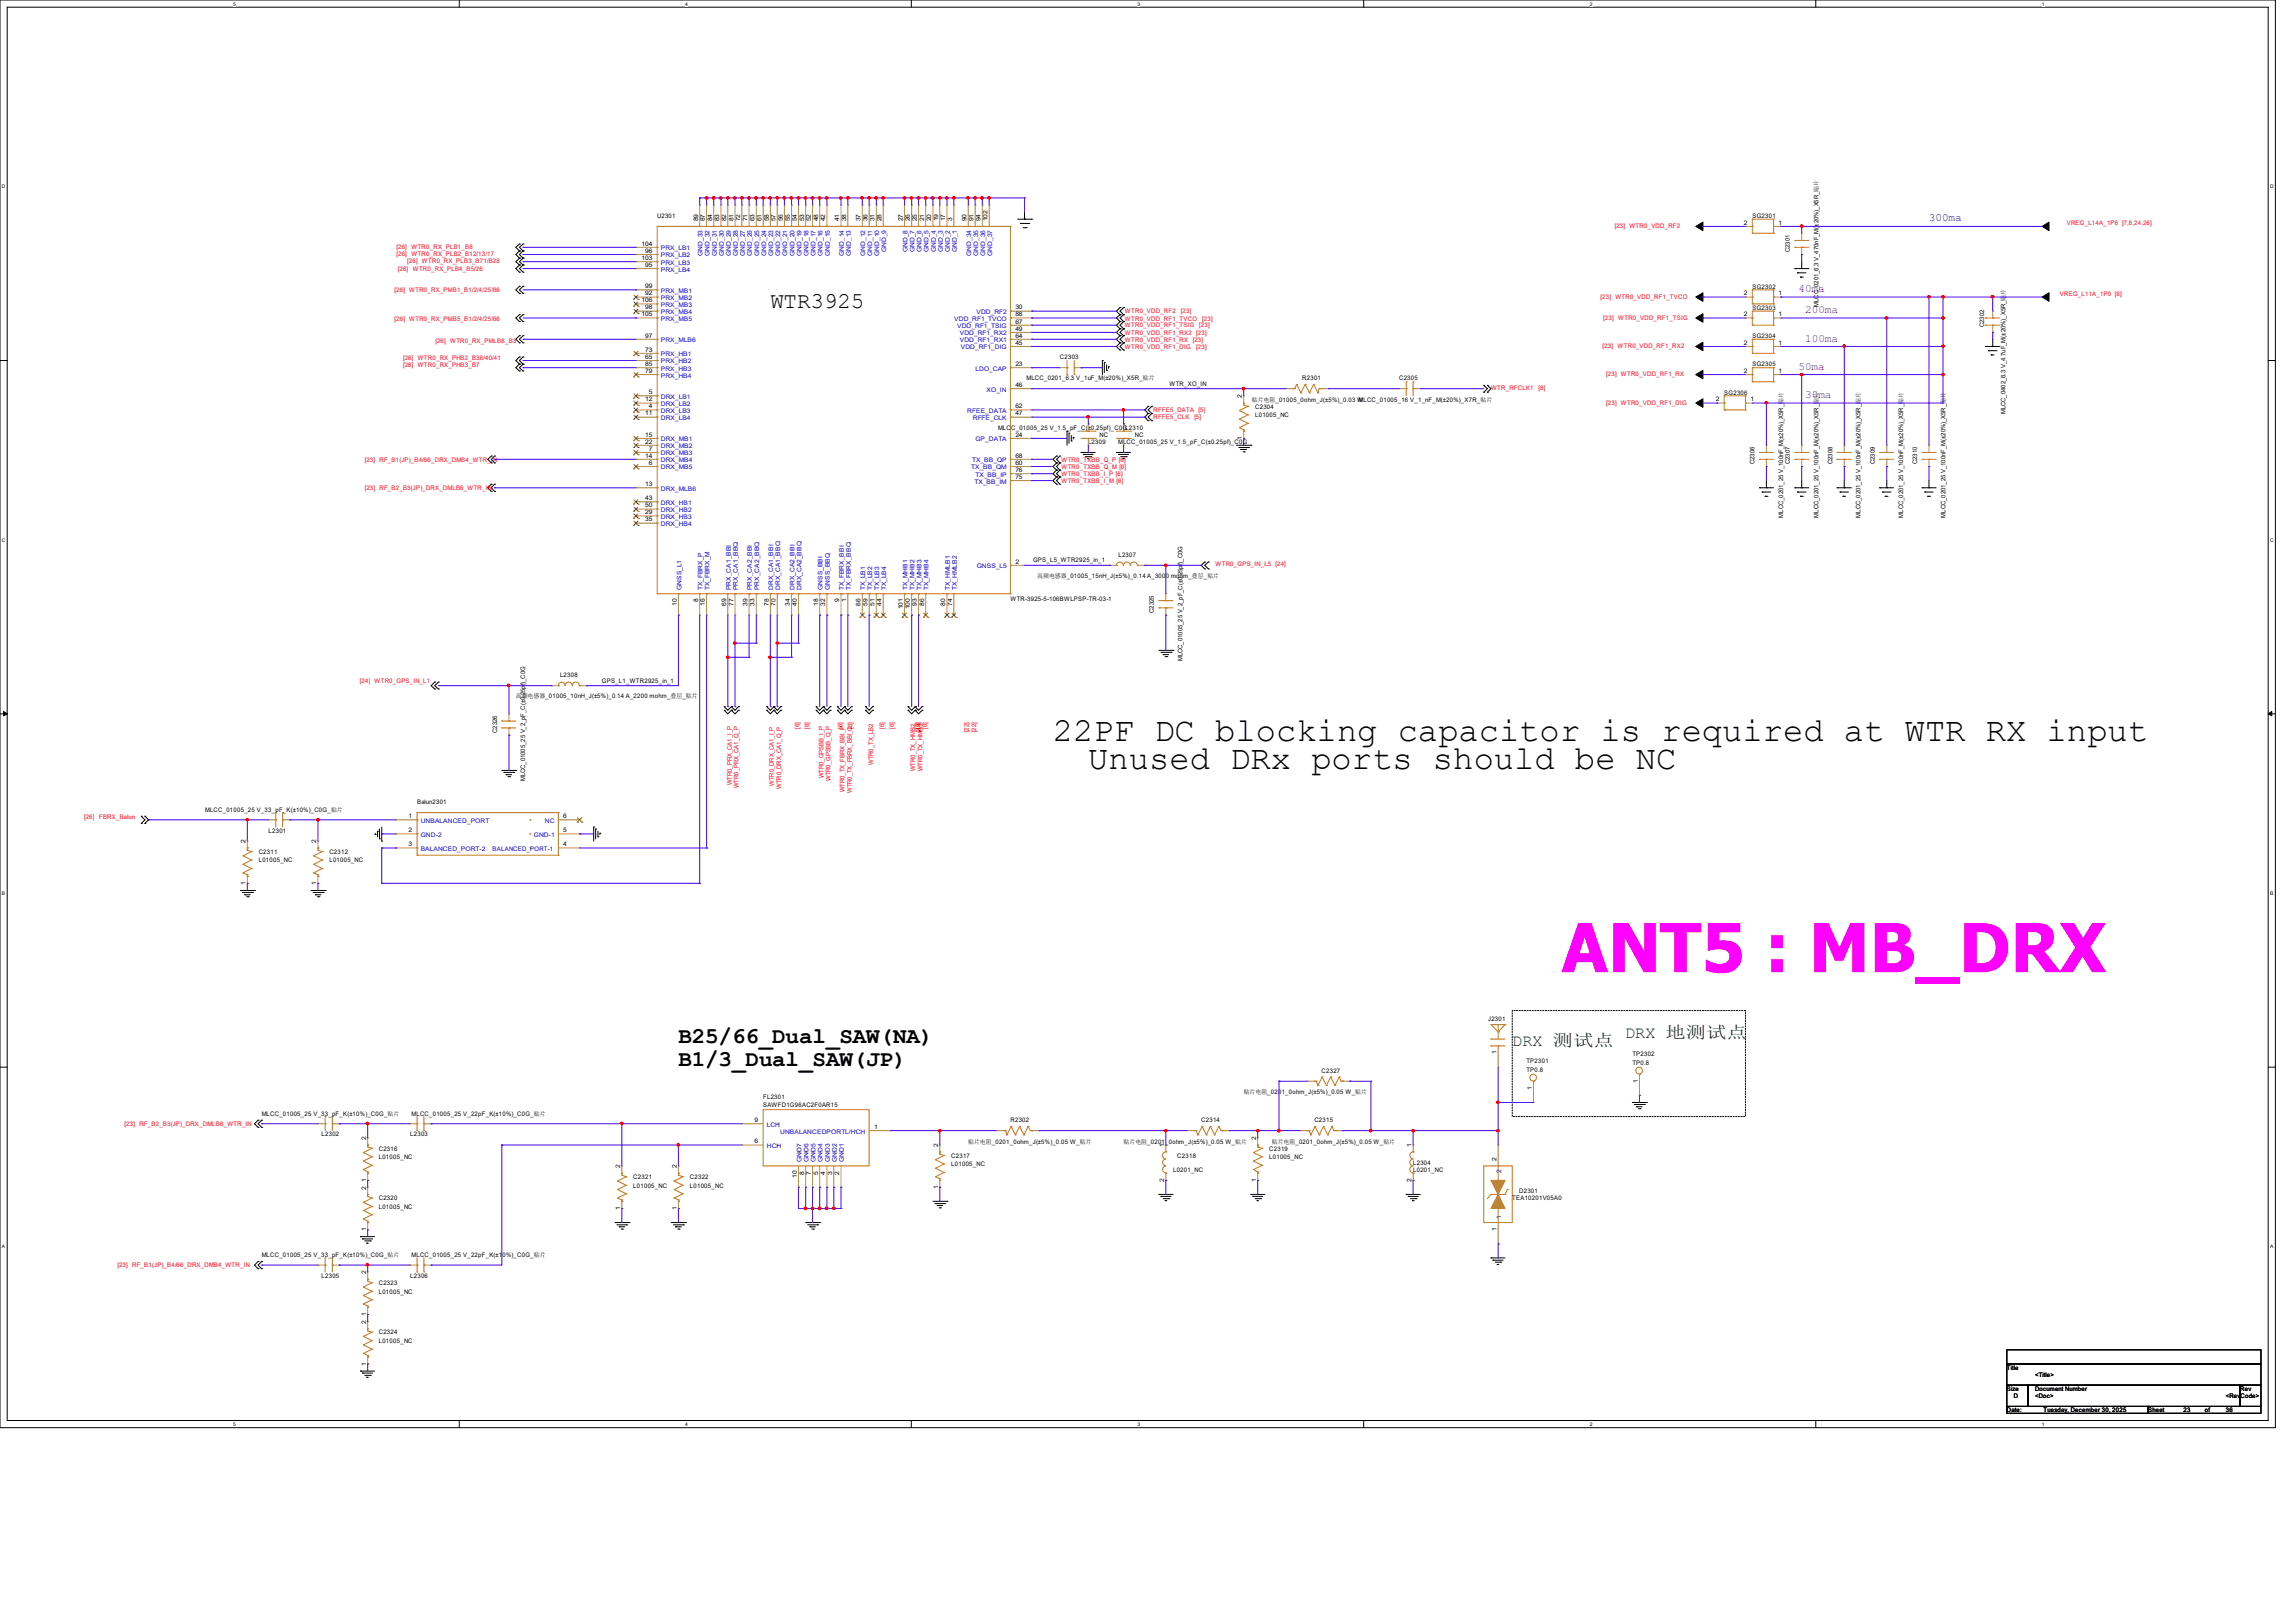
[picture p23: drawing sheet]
<svg xmlns="http://www.w3.org/2000/svg" width="297mm" height="210mm" viewBox="0 0 297 210" stroke-linecap="round" stroke-linejoin="round" font-family="sans-serif">
<defs><g id="words">
<text font-size="8.8" fill="#f0f" x="202.1" y="125.8">ANT5 : MB_DRX</text>
<g font-size="4.4">
<text x="136.3" y="95.8">22PF DC blocking capacitor is required at WTR RX input</text>
<text x="140.8" y="99.5">Unused DRx ports should be NC</text>
</g>
<g font-size="2.9">
<text x="99.7" y="39.8">WTR3925</text>
<text x="87.8" y="135">B25/66_Dual_SAW(NA)</text>
<text x="87.8" y="137.9">B1/3_Dual_SAW(JP)</text>
</g>
<g font-size="2.2" fill="#008000">
<text x="195.7" y="135.3">DRX 测试点</text>
<text x="210.3" y="134.4">DRX 地测试点</text>
</g>
<text font-size="1.4" fill="#400080" x="249.6" y="28.6">300ma</text>
<g font-size="1.4" fill="#800080">
<text x="232.7" y="37.8">40ma</text>
<text x="233.6" y="40.5">200ma</text>
<text x="232.7" y="47.8">50ma</text>
<text x="233.6" y="44.2">100ma</text>
<text x="233.6" y="51.5">30ma</text>
</g>
<g font-size=".8">
<text x="85.1" y="28.2">U2301</text>
<text x="90.3" y="28.7" transform="rotate(-90 90.3 28.7)">89</text>
<text x="91.2" y="28.7" transform="rotate(-90 91.2 28.7)">87</text>
<text x="92.2" y="28.7" transform="rotate(-90 92.2 28.7)">84</text>
<text x="93.1" y="28.7" transform="rotate(-90 93.1 28.7)">83</text>
<text x="94" y="28.7" transform="rotate(-90 94 28.7)">82</text>
<text x="94.9" y="28.7" transform="rotate(-90 94.9 28.7)">81</text>
<text x="95.8" y="28.7" transform="rotate(-90 95.8 28.7)">72</text>
<text x="96.7" y="28.7" transform="rotate(-90 96.7 28.7)">71</text>
<text x="97.7" y="28.7" transform="rotate(-90 97.7 28.7)">63</text>
<text x="98.5" y="28.7" transform="rotate(-90 98.5 28.7)">61</text>
<text x="99.5" y="28.7" transform="rotate(-90 99.5 28.7)">58</text>
<text x="100.4" y="28.7" transform="rotate(-90 100.4 28.7)">57</text>
<text x="101.3" y="28.7" transform="rotate(-90 101.3 28.7)">56</text>
<text x="102.2" y="28.7" transform="rotate(-90 102.2 28.7)">55</text>
<text x="103.1" y="28.7" transform="rotate(-90 103.1 28.7)">54</text>
<text x="104.1" y="28.7" transform="rotate(-90 104.1 28.7)">53</text>
<text x="104.9" y="28.7" transform="rotate(-90 104.9 28.7)">52</text>
<text x="105.9" y="28.7" transform="rotate(-90 105.9 28.7)">48</text>
<text x="106.8" y="28.7" transform="rotate(-90 106.8 28.7)">42</text>
<text x="108.6" y="28.7" transform="rotate(-90 108.6 28.7)">41</text>
<text x="109.5" y="28.7" transform="rotate(-90 109.5 28.7)">38</text>
<text x="111.4" y="28.7" transform="rotate(-90 111.4 28.7)">37</text>
<text x="112.3" y="28.7" transform="rotate(-90 112.3 28.7)">36</text>
<text x="113.2" y="28.7" transform="rotate(-90 113.2 28.7)">31</text>
<text x="114.1" y="28.7" transform="rotate(-90 114.1 28.7)">28</text>
<text x="116.8" y="28.7" transform="rotate(-90 116.8 28.7)">27</text>
<text x="117.8" y="28.7" transform="rotate(-90 117.8 28.7)">26</text>
<text x="118.7" y="28.7" transform="rotate(-90 118.7 28.7)">25</text>
<text x="119.6" y="28.7" transform="rotate(-90 119.6 28.7)">21</text>
<text x="120.5" y="28.7" transform="rotate(-90 120.5 28.7)">20</text>
<text x="121.4" y="28.7" transform="rotate(-90 121.4 28.7)">19</text>
<text x="122.3" y="28.7" transform="rotate(-90 122.3 28.7)">17</text>
<text x="123.2" y="28.7" transform="rotate(-90 123.2 28.7)">3</text>
<text x="125.1" y="28.7" transform="rotate(-90 125.1 28.7)">90</text>
<text x="126" y="28.7" transform="rotate(-90 126 28.7)">91</text>
<text x="126.9" y="28.7" transform="rotate(-90 126.9 28.7)">94</text>
<text x="127.8" y="28.7" transform="rotate(-90 127.8 28.7)">102</text>
<text x="225.7" y="29.1">2</text>
<text x="226.8" y="28.2">SG2301</text>
<text x="230.2" y="29.1">1</text>
<text x="83" y="33.7">103</text>
<text x="83" y="31.8">104</text>
<text x="83.5" y="34.5">95</text>
<text x="83.5" y="32.7">96</text>
<text x="231.6" y="32.6" transform="rotate(-90 231.6 32.6)">C2301</text>
<text x="83" y="40.9">105</text>
<text x="83" y="39.1">106</text>
<text x="83.5" y="38.2">92</text>
<text x="83.5" y="40">98</text>
<text x="83.5" y="37.3">99</text>
<text x="131.4" y="40">30</text>
<text x="131.4" y="41.9">67</text>
<text x="131.4" y="40.9">88</text>
<text x="225.7" y="40.9">2</text>
<text x="225.7" y="38.2">2</text>
<text x="226.8" y="40.1">SG2303</text>
<text x="226.8" y="37.3">SG2302</text>
<text x="230.2" y="40.9">1</text>
<text x="230.2" y="38.2">1</text>
<text x="235.3" y="39.7" transform="rotate(-90 235.3 39.7)">MLCC_0201_6.3 V_470nF_M(±20%)_X5R_贴片</text>
<text x="83.5" y="46.4">65</text>
<text x="83.5" y="45.5">73</text>
<text x="83.5" y="47.4">85</text>
<text x="83.5" y="43.7">97</text>
<text x="131.4" y="47.4">23</text>
<text x="131.4" y="44.6">45</text>
<text x="131.4" y="42.8">49</text>
<text x="131.4" y="43.7">64</text>
<text x="137.2" y="46.5">C2303</text>
<text x="225.7" y="44.6">2</text>
<text x="226.8" y="47.4">SG2305</text>
<text x="226.8" y="43.8">SG2304</text>
<text x="230.2" y="44.6">1</text>
<text x="256.8" y="42.3" transform="rotate(-90 256.8 42.3)">C2302</text>
<text x="83.5" y="53.8">11</text>
<text x="83.5" y="51.9">12</text>
<text x="83.5" y="48.3">79</text>
<text x="83.9" y="52.8">4</text>
<text x="83.9" y="51">5</text>
<text x="131.4" y="50.1">46</text>
<text x="131.4" y="53.8">47</text>
<text x="131.4" y="52.8">62</text>
<text x="132.8" y="49.2">MLCC_0201_6.3 V_1uF_M(±20%)_X5R_贴片</text>
<text x="151.3" y="49.9">WTR_XO_IN</text>
<text x="160.7" y="51.5" transform="rotate(-90 160.7 51.5)">2</text>
<text x="162" y="52">贴片电阻_01005_0ohm_J(±5%)_0.03 W</text>
<text x="162.4" y="52.9">C2304</text>
<text x="168.5" y="49.2">R2301</text>
<text x="175.8" y="52">MLCC_01005_16 V_1_nF_M(±20%)_X7R_贴片</text>
<text x="181.1" y="49.2">C2305</text>
<text x="222" y="51.9">2</text>
<text x="223.2" y="51.1">SG2306</text>
<text x="225.7" y="48.3">2</text>
<text x="226.5" y="51.9">1</text>
<text x="230.2" y="48.3">1</text>
<text x="259.5" y="53.6" transform="rotate(-90 259.5 53.6)">MLCC_0402_6.3 V_4.7uF_M(±20%)_X5R_贴片</text>
<text x="83.5" y="59.2">14</text>
<text x="83.5" y="56.5">15</text>
<text x="83.5" y="57.4">22</text>
<text x="83.9" y="58.3">7</text>
<text x="129.2" y="55.6">MLCC_01005_25 V_1.5_pF_C(±0.25pf)_C0GL2310</text>
<text x="131.4" y="56.5">24</text>
<text x="131.4" y="59.2">68</text>
<text x="140.8" y="57.5">L2309</text>
<text x="142.3" y="56.6">NC</text>
<text x="144.7" y="57.5">MLCC_01005_25 V_1.5_pF_C(±0.25pf)_C0G</text>
<text x="146.9" y="56.6">NC</text>
<text x="160.7" y="56.9" transform="rotate(-90 160.7 56.9)">1</text>
<text x="162.4" y="54">L01005_NC</text>
<text x="83.5" y="62.9">13</text>
<text x="83.5" y="64.7">43</text>
<text x="83.5" y="65.7">50</text>
<text x="83.9" y="60.2">6</text>
<text x="131.4" y="60.2">60</text>
<text x="131.4" y="62">75</text>
<text x="131.4" y="61.1">76</text>
<text x="227.1" y="60.1" transform="rotate(-90 227.1 60.1)">C2306</text>
<text x="231.6" y="60.1" transform="rotate(-90 231.6 60.1)">C2307</text>
<text x="237.1" y="60.1" transform="rotate(-90 237.1 60.1)">C2308</text>
<text x="242.6" y="60.1" transform="rotate(-90 242.6 60.1)">C2309</text>
<text x="248.1" y="60.1" transform="rotate(-90 248.1 60.1)">C2310</text>
<text x="83.5" y="66.5">29</text>
<text x="83.5" y="67.5">35</text>
<text x="230.8" y="67" transform="rotate(-90 230.8 67)">MLCC_0201_25 V_100nF_M(±20%)_X5R_贴片</text>
<text x="235.3" y="67" transform="rotate(-90 235.3 67)">MLCC_0201_25 V_100nF_M(±20%)_X5R_贴片</text>
<text x="240.8" y="67" transform="rotate(-90 240.8 67)">MLCC_0201_25 V_100nF_M(±20%)_X5R_贴片</text>
<text x="246.3" y="67" transform="rotate(-90 246.3 67)">MLCC_0201_25 V_100nF_M(±20%)_X5R_贴片</text>
<text x="251.8" y="67" transform="rotate(-90 251.8 67)">MLCC_0201_25 V_100nF_M(±20%)_X5R_贴片</text>
<text x="90.3" y="77.9" transform="rotate(-90 90.3 77.9)">8</text>
<text x="108.6" y="77.9" transform="rotate(-90 108.6 77.9)">9</text>
<text x="109.5" y="77.9" transform="rotate(-90 109.5 77.9)">1</text>
<text x="130.8" y="77.8">WTR-3925-5-106BWLPSP-TR-03-1</text>
<text x="131.4" y="72.9">2</text>
<text x="133.7" y="72.8">GPS_L5_WTR2925_in_1</text>
<text x="134.2" y="74.8">高频电感器_01005_15nH_J(±5%)_0.14 A_3000 mohm_叠层_贴片</text>
<text x="144.7" y="72.1">L2307</text>
<text x="87.6" y="78.4" transform="rotate(-90 87.6 78.4)">10</text>
<text x="91.2" y="78.4" transform="rotate(-90 91.2 78.4)">16</text>
<text x="94" y="78.4" transform="rotate(-90 94 78.4)">69</text>
<text x="94.9" y="78.4" transform="rotate(-90 94.9 78.4)">77</text>
<text x="96.7" y="78.4" transform="rotate(-90 96.7 78.4)">39</text>
<text x="97.7" y="78.4" transform="rotate(-90 97.7 78.4)">33</text>
<text x="99.5" y="78.4" transform="rotate(-90 99.5 78.4)">78</text>
<text x="100.4" y="78.4" transform="rotate(-90 100.4 78.4)">70</text>
<text x="102.2" y="78.4" transform="rotate(-90 102.2 78.4)">34</text>
<text x="103.1" y="78.4" transform="rotate(-90 103.1 78.4)">40</text>
<text x="105.9" y="78.4" transform="rotate(-90 105.9 78.4)">18</text>
<text x="106.8" y="78.4" transform="rotate(-90 106.8 78.4)">32</text>
<text x="111.4" y="78.4" transform="rotate(-90 111.4 78.4)">66</text>
<text x="112.3" y="78.4" transform="rotate(-90 112.3 78.4)">59</text>
<text x="113.2" y="78.4" transform="rotate(-90 113.2 78.4)">51</text>
<text x="114.1" y="78.4" transform="rotate(-90 114.1 78.4)">44</text>
<text x="116.8" y="78.9" transform="rotate(-90 116.8 78.9)">101</text>
<text x="117.8" y="78.9" transform="rotate(-90 117.8 78.9)">100</text>
<text x="118.7" y="78.4" transform="rotate(-90 118.7 78.4)">93</text>
<text x="119.6" y="78.4" transform="rotate(-90 119.6 78.4)">86</text>
<text x="122.3" y="78.4" transform="rotate(-90 122.3 78.4)">80</text>
<text x="123.2" y="78.4" transform="rotate(-90 123.2 78.4)">74</text>
<text x="149.3" y="79.3" transform="rotate(-90 149.3 79.3)">C2325</text>
<text x="72.5" y="87.6">L2308</text>
<text x="77.9" y="88.3">GPS_L1_WTR2925_in_1</text>
<text x="153" y="85.6" transform="rotate(-90 153 85.6)">MLCC_01005_25 V_2_pF_C(±0.25pf)_C0G</text>
<text x="64.3" y="94.8" transform="rotate(-90 64.3 94.8)">C2326</text>
<text x="66.8" y="90.4">高频电感器_01005_10nH_J(±5%)_0.14 A_2200 mohm_叠层_贴片</text>
<text x="68" y="101.1" transform="rotate(-90 68 101.1)">MLCC_01005_25 V_2_pF_C(±0.25pf)_C0G</text>
<text x="26.5" y="105">MLCC_01005_25 V_33_pF_K(±10%)_C0G_贴片</text>
<text x="34.8" y="107.8">L2301</text>
<text x="52.9" y="105.9">1</text>
<text x="52.9" y="107.7">2</text>
<text x="54" y="104.1">Balun2301</text>
<text x="72.9" y="107.7">5</text>
<text x="72.9" y="105.9">6</text>
<text x="31.8" y="109.1" transform="rotate(-90 31.8 109.1)">2</text>
<text x="33.5" y="110.5">C2311</text>
<text x="33.5" y="111.6">L01005_NC</text>
<text x="40.9" y="109.1" transform="rotate(-90 40.9 109.1)">2</text>
<text x="42.6" y="110.5">C2312</text>
<text x="42.6" y="111.6">L01005_NC</text>
<text x="52.9" y="109.5">3</text>
<text x="72.9" y="109.5">4</text>
<text x="31.8" y="114.5" transform="rotate(-90 31.8 114.5)">1</text>
<text x="40.9" y="114.5" transform="rotate(-90 40.9 114.5)">1</text>
<text x="192.6" y="132.1">J2301</text>
<text x="193.7" y="136.4" transform="rotate(-90 193.7 136.4)">1</text>
<text x="197.5" y="137.6">TP2301</text>
<text x="211.3" y="136.6">TP2302</text>
<text x="211.3" y="137.7">TP0.8</text>
<text x="98.8" y="142.2">FL2301</text>
<text x="98.8" y="143.3">SAWFD1G96AC2F0AR15</text>
<text x="161" y="141.6">贴片电阻_0201_0ohm_J(±5%)_0.05 W_贴片</text>
<text x="171" y="138.8">C2327</text>
<text x="197.5" y="138.7">TP0.8</text>
<text x="198.2" y="141" transform="rotate(-90 198.2 141)">1</text>
<text x="212" y="140.1" transform="rotate(-90 212 140.1)">1</text>
<text x="33.9" y="144.4">MLCC_01005_25 V_33_pF_K(±10%)_C0G_贴片</text>
<text x="41.6" y="147.1">L2302</text>
<text x="47.4" y="147.5" transform="rotate(-90 47.4 147.5)">2</text>
<text x="49" y="148.9">C2316</text>
<text x="53.1" y="147.1">L2303</text>
<text x="53.3" y="144.4">MLCC_01005_25 V_22pF_K(±10%)_C0G_贴片</text>
<text x="97.7" y="147.9">6</text>
<text x="97.7" y="145.2">9</text>
<text x="113.1" y="146.1">1</text>
<text x="121.4" y="148.4" transform="rotate(-90 121.4 148.4)">2</text>
<text x="123.1" y="149.8">C2317</text>
<text x="125.3" y="148">贴片电阻_0201_0ohm_J(±5%)_0.05 W_贴片</text>
<text x="130.8" y="145.2">R2302</text>
<text x="145.4" y="148">贴片电阻_0201_0ohm_J(±5%)_0.05 W_贴片</text>
<text x="150.7" y="148.4" transform="rotate(-90 150.7 148.4)">1</text>
<text x="152.4" y="149.8">C2318</text>
<text x="155.5" y="145.2">C2314</text>
<text x="162.6" y="147.5" transform="rotate(-90 162.6 147.5)">2</text>
<text x="164.3" y="148.9">C2319</text>
<text x="164.6" y="148">贴片电阻_0201_0ohm_J(±5%)_0.05 W_贴片</text>
<text x="170.1" y="145.2">C2315</text>
<text x="182.7" y="148.4" transform="rotate(-90 182.7 148.4)">1</text>
<text x="47.4" y="153.9" transform="rotate(-90 47.4 153.9)">2</text>
<text x="47.4" y="152.9" transform="rotate(-90 47.4 152.9)">1</text>
<text x="49" y="155.3">C2320</text>
<text x="49" y="150">L01005_NC</text>
<text x="80.3" y="151.2" transform="rotate(-90 80.3 151.2)">2</text>
<text x="82" y="152.6">C2321</text>
<text x="82" y="153.7">L01005_NC</text>
<text x="87.6" y="151.2" transform="rotate(-90 87.6 151.2)">2</text>
<text x="89.3" y="152.6">C2322</text>
<text x="89.3" y="153.7">L01005_NC</text>
<text x="103.1" y="152.4" transform="rotate(-90 103.1 152.4)">10</text>
<text x="104.1" y="152" transform="rotate(-90 104.1 152)">8</text>
<text x="104.9" y="152" transform="rotate(-90 104.9 152)">7</text>
<text x="105.9" y="152" transform="rotate(-90 105.9 152)">5</text>
<text x="106.8" y="152" transform="rotate(-90 106.8 152)">4</text>
<text x="107.7" y="152" transform="rotate(-90 107.7 152)">3</text>
<text x="108.6" y="152" transform="rotate(-90 108.6 152)">2</text>
<text x="121.4" y="153.8" transform="rotate(-90 121.4 153.8)">1</text>
<text x="123.1" y="150.9">L01005_NC</text>
<text x="150.7" y="152.9" transform="rotate(-90 150.7 152.9)">2</text>
<text x="151.8" y="151.6">L0201_NC</text>
<text x="162.6" y="152.9" transform="rotate(-90 162.6 152.9)">1</text>
<text x="164.3" y="150">L01005_NC</text>
<text x="182.7" y="152.9" transform="rotate(-90 182.7 152.9)">2</text>
<text x="182.9" y="150.7">L2304</text>
<text x="182.9" y="151.6">L0201_NC</text>
<text x="193.7" y="150.2" transform="rotate(-90 193.7 150.2)">2</text>
<text x="195.7" y="155.3">TEA10201V05A0</text>
<text x="196.6" y="154.4">D2301</text>
<text x="47.4" y="159.3" transform="rotate(-90 47.4 159.3)">1</text>
<text x="49" y="156.4">L01005_NC</text>
<text x="80.3" y="156.6" transform="rotate(-90 80.3 156.6)">1</text>
<text x="87.6" y="156.6" transform="rotate(-90 87.6 156.6)">1</text>
<text x="193.7" y="159.3" transform="rotate(-90 193.7 159.3)">1</text>
<text x="33.9" y="162.6">MLCC_01005_25 V_33_pF_K(±10%)_C0G_贴片</text>
<text x="41.6" y="165.3">L2305</text>
<text x="47.4" y="164.9" transform="rotate(-90 47.4 164.9)">2</text>
<text x="49" y="166.3">C2323</text>
<text x="49" y="167.4">L01005_NC</text>
<text x="53.1" y="165.3">L2306</text>
<text x="53.3" y="162.6">MLCC_01005_25 V_22pF_K(±10%)_C0G_贴片</text>
<text x="47.4" y="171.3" transform="rotate(-90 47.4 171.3)">2</text>
<text x="47.4" y="170.3" transform="rotate(-90 47.4 170.3)">1</text>
<text x="49" y="172.7">C2324</text>
<text x="49" y="173.8">L01005_NC</text>
<text x="47.4" y="176.7" transform="rotate(-90 47.4 176.7)">1</text>
<text x="259.7" y="177.2">Title</text>
<text x="259.7" y="180">Size</text>
<text x="263.4" y="178.2">&lt;Title&gt;</text>
<text x="263.4" y="180">Document Number</text>
<text x="289.9" y="180">Rev</text>
<text x="259.7" y="182.7">Date:</text>
<text x="260.6" y="180.9">D</text>
<text x="263.4" y="180.9">&lt;Doc&gt;</text>
<text x="264.5" y="182.7">Tuesday, December 30, 2025</text>
<text x="278" y="182.7">Sheet</text>
<text x="282.6" y="182.7">23</text>
<text x="285.3" y="182.7">of</text>
<text x="288.1" y="182.7">36</text>
<text x="288.1" y="180.9">&lt;RevCode&gt;</text>
</g>
<g font-size=".8" fill="#f00">
<text x="209" y="29.5">[23] WTR0_VDD_RF2</text>
<text x="267.5" y="29.1">VREG_L14A_1P8 [7,8,24,26]</text>
<text x="51.3" y="33.1">[26]</text>
<text x="51.3" y="32.2">[26]</text>
<text x="51.5" y="35.1">[26]</text>
<text x="52.7" y="34.1">[26] WTR0_RX_PLB3_B71/B28</text>
<text x="53.3" y="33.1">WTR0_RX_PLB2_B12/13/17</text>
<text x="53.3" y="32.2">WTR0_RX_PLB1_B8</text>
<text x="53.4" y="35.1">WTR0_RX_PLB4_B5/26</text>
<text x="51.1" y="37.8">[26] WTR0_RX_PMB1_B1/2/4/25/66</text>
<text x="51.1" y="41.5">[26] WTR0_RX_PMB5_B1/2/4/25/66</text>
<text x="145.6" y="41.5">WTR0_VDD_RF1_TVCO</text>
<text x="145.6" y="40.6">WTR0_VDD_RF2</text>
<text x="152.8" y="40.6">[23]</text>
<text x="155.6" y="41.5">[23]</text>
<text x="207.1" y="38.6">[23] WTR0_VDD_RF1_TVCO</text>
<text x="207.5" y="41.4">[23]</text>
<text x="209.4" y="41.4">WTR0_VDD_RF1_TSIG</text>
<text x="266.6" y="38.3">VREG_L11A_1P0 [8]</text>
<text x="52.2" y="47.5">[26] WTR0_RX_PHB3_B7</text>
<text x="52.2" y="46.6">[26] WTR0_RX_PHB2_B38/40/41</text>
<text x="56.3" y="44.3">[26] WTR0_RX_PMLB6_B3</text>
<text x="145.6" y="45.1">WTR0_VDD_RF1_DIG</text>
<text x="145.6" y="44.2">WTR0_VDD_RF1_RX</text>
<text x="145.6" y="43.3">WTR0_VDD_RF1_RX2</text>
<text x="145.6" y="42.4">WTR0_VDD_RF1_TSIG</text>
<text x="154.4" y="44.2">[23]</text>
<text x="154.8" y="45.1">[23]</text>
<text x="154.8" y="43.3">[23]</text>
<text x="155.2" y="42.4">[23]</text>
<text x="207.4" y="45">[23]</text>
<text x="209.3" y="45">WTR0_VDD_RF1_RX2</text>
<text x="149.3" y="53.3">RFFE5_DATA</text>
<text x="155.1" y="53.3">[5]</text>
<text x="193" y="50.5">WTR_RFCLK1</text>
<text x="199.1" y="50.5">[8]</text>
<text x="207.9" y="48.7">[23] WTR0_VDD_RF1_RX</text>
<text x="207.9" y="52.4">[23] WTR0_VDD_RF1_DIG</text>
<text x="47.2" y="59.8">[23] RF_B1(JP)_B4/66_DRX_DMB4_WTR_IN</text>
<text x="137.4" y="59.8">WTR0_TXBB_Q_P [6]</text>
<text x="149.3" y="54.3">RFFE5_CLK</text>
<text x="154.6" y="54.3">[5]</text>
<text x="47.2" y="63.4">[23] RF_B2_B3(JP)_DRX_DMLB6_WTR_IN</text>
<text x="137.4" y="62.5">WTR0_TXBB_I_M [6]</text>
<text x="137.4" y="61.6">WTR0_TXBB_I_P [6]</text>
<text x="137.4" y="60.7">WTR0_TXBB_Q_M [6]</text>
<text x="157.3" y="73.2">WTR0_GPS_IN_L5 [24]</text>
<text x="46.6" y="88.4">[24] WTR0_GPS_IN_L1</text>
<text x="103.5" y="94.3" transform="rotate(-90 103.5 94.3)">[6]</text>
<text x="104.7" y="94.3" transform="rotate(-90 104.7 94.3)">[6]</text>
<text x="109" y="94.3" transform="rotate(-90 109 94.3)">[6]</text>
<text x="114.4" y="94.3" transform="rotate(-90 114.4 94.3)">[6]</text>
<text x="115.7" y="94.3" transform="rotate(-90 115.7 94.3)">[6]</text>
<text x="119" y="94.3" transform="rotate(-90 119 94.3)">[6]</text>
<text x="119.1" y="94.7" transform="rotate(-90 119.1 94.7)">[22]</text>
<text x="120" y="94.3" transform="rotate(-90 120 94.3)">[6]</text>
<text x="125.4" y="94.7" transform="rotate(-90 125.4 94.7)">[22]</text>
<text x="126.3" y="94.7" transform="rotate(-90 126.3 94.7)">[22]</text>
<text x="94.7" y="101.6" transform="rotate(-90 94.7 101.6)">WTR0_PRX_CA1_I_P</text>
<text x="95.6" y="102" transform="rotate(-90 95.6 102)">WTR0_PRX_CA1_Q_P</text>
<text x="100.2" y="101.7" transform="rotate(-90 100.2 101.7)">WTR0_DRX_CA1_I_P</text>
<text x="106.6" y="100.7" transform="rotate(-90 106.6 100.7)">WTR0_GPSBB_I_P</text>
<text x="107.5" y="101.1" transform="rotate(-90 107.5 101.1)">WTR0_GPSBB_Q_P</text>
<text x="113" y="99" transform="rotate(-90 113 99)">WTR0_TX_LB2</text>
<text x="118.4" y="99.8" transform="rotate(-90 118.4 99.8)">WTR0_TX_HMB2</text>
<text x="119.4" y="99.8" transform="rotate(-90 119.4 99.8)">WTR0_TX_HMB3</text>
<text x="10.9" y="105.9">[26]</text>
<text x="12.8" y="105.9">FBRX_Balun</text>
<text x="101.1" y="102.1" transform="rotate(-90 101.1 102.1)">WTR0_DRX_CA1_Q_P</text>
<text x="109.3" y="102.5" transform="rotate(-90 109.3 102.5)">WTR0_TX_FBRX_BBI_P</text>
<text x="110.2" y="102.6" transform="rotate(-90 110.2 102.6)">WTR0_TX_FBRX_BBI_Q[6]</text>
<text x="16.1" y="145.7">[23] RF_B2_B3(JP)_DRX_DMLB6_WTR_IN</text>
<text x="15.2" y="164">[23] RF_B1(JP)_B4/66_DRX_DMB4_WTR_IN</text>
</g>
<g font-size=".8" fill="#00c">
<text x="85.5" y="35.1">PRX_LB4</text>
<text x="85.5" y="33.3">PRX_LB2</text>
<text x="85.5" y="34.2">PRX_LB3</text>
<text x="85.5" y="32.4">PRX_LB1</text>
<text x="90.9" y="33.1" transform="rotate(-90 90.9 33.1)">GND_33</text>
<text x="91.8" y="33.1" transform="rotate(-90 91.8 33.1)">GND_32</text>
<text x="92.7" y="33.1" transform="rotate(-90 92.7 33.1)">GND_31</text>
<text x="93.7" y="33.1" transform="rotate(-90 93.7 33.1)">GND_30</text>
<text x="94.6" y="33.1" transform="rotate(-90 94.6 33.1)">GND_29</text>
<text x="95.5" y="33.1" transform="rotate(-90 95.5 33.1)">GND_28</text>
<text x="96.4" y="33.1" transform="rotate(-90 96.4 33.1)">GND_27</text>
<text x="97.3" y="33.1" transform="rotate(-90 97.3 33.1)">GND_26</text>
<text x="98.3" y="33.1" transform="rotate(-90 98.3 33.1)">GND_25</text>
<text x="99.1" y="33.1" transform="rotate(-90 99.1 33.1)">GND_24</text>
<text x="100.1" y="33.1" transform="rotate(-90 100.1 33.1)">GND_23</text>
<text x="101" y="33.1" transform="rotate(-90 101 33.1)">GND_22</text>
<text x="101.9" y="33.1" transform="rotate(-90 101.9 33.1)">GND_21</text>
<text x="102.8" y="33.1" transform="rotate(-90 102.8 33.1)">GND_20</text>
<text x="103.7" y="33.1" transform="rotate(-90 103.7 33.1)">GND_19</text>
<text x="104.6" y="33.1" transform="rotate(-90 104.6 33.1)">GND_18</text>
<text x="105.5" y="33.1" transform="rotate(-90 105.5 33.1)">GND_17</text>
<text x="106.5" y="33.1" transform="rotate(-90 106.5 33.1)">GND_16</text>
<text x="107.4" y="33.1" transform="rotate(-90 107.4 33.1)">GND_15</text>
<text x="109.2" y="33.1" transform="rotate(-90 109.2 33.1)">GND_14</text>
<text x="110.1" y="33.1" transform="rotate(-90 110.1 33.1)">GND_13</text>
<text x="112" y="33.1" transform="rotate(-90 112 33.1)">GND_12</text>
<text x="112.9" y="33.1" transform="rotate(-90 112.9 33.1)">GND_11</text>
<text x="113.8" y="33.1" transform="rotate(-90 113.8 33.1)">GND_10</text>
<text x="114.7" y="32.6" transform="rotate(-90 114.7 32.6)">GND_9</text>
<text x="117.4" y="32.6" transform="rotate(-90 117.4 32.6)">GND_8</text>
<text x="118.4" y="32.6" transform="rotate(-90 118.4 32.6)">GND_7</text>
<text x="119.2" y="32.6" transform="rotate(-90 119.2 32.6)">GND_6</text>
<text x="120.2" y="32.6" transform="rotate(-90 120.2 32.6)">GND_5</text>
<text x="121.1" y="32.6" transform="rotate(-90 121.1 32.6)">GND_4</text>
<text x="122" y="32.6" transform="rotate(-90 122 32.6)">GND_3</text>
<text x="122.9" y="32.6" transform="rotate(-90 122.9 32.6)">GND_2</text>
<text x="123.8" y="32.6" transform="rotate(-90 123.8 32.6)">GND_1</text>
<text x="125.7" y="33.1" transform="rotate(-90 125.7 33.1)">GND_34</text>
<text x="126.6" y="33.1" transform="rotate(-90 126.6 33.1)">GND_35</text>
<text x="127.5" y="33.1" transform="rotate(-90 127.5 33.1)">GND_36</text>
<text x="128.4" y="33.1" transform="rotate(-90 128.4 33.1)">GND_37</text>
<text x="85.5" y="38.8">PRX_MB2</text>
<text x="85.5" y="40.6">PRX_MB4</text>
<text x="85.5" y="37.9">PRX_MB1</text>
<text x="85.5" y="41.5">PRX_MB5</text>
<text x="85.5" y="39.7">PRX_MB3</text>
<text x="123.5" y="41.5">VDD_RF1_TVCO</text>
<text x="126.4" y="40.6">VDD_RF2</text>
<text x="85.5" y="47">PRX_HB2</text>
<text x="85.5" y="46.1">PRX_HB1</text>
<text x="85.5" y="48">PRX_HB3</text>
<text x="85.5" y="44.3">PRX_MLB6</text>
<text x="123.9" y="42.5">VDD_RF1_TSIG</text>
<text x="124.2" y="43.4">VDD_RF1_RX2</text>
<text x="124.2" y="44.3">VDD_RF1_RX1</text>
<text x="124.3" y="45.2">VDD_RF1_DIG</text>
<text x="126.2" y="48">LDO_CAP</text>
<text x="85.5" y="53.4">DRX_LB3</text>
<text x="85.5" y="51.6">DRX_LB1</text>
<text x="85.5" y="52.5">DRX_LB2</text>
<text x="85.5" y="48.9">PRX_HB4</text>
<text x="125.2" y="53.4">RFEE_DATA</text>
<text x="127.7" y="50.7">XO_IN</text>
<text x="85.5" y="58.9">DRX_MB3</text>
<text x="85.5" y="54.4">DRX_LB4</text>
<text x="85.5" y="59.8">DRX_MB4</text>
<text x="85.5" y="57.1">DRX_MB1</text>
<text x="85.5" y="58">DRX_MB2</text>
<text x="125.8" y="59.8">TX_BB_QP</text>
<text x="125.9" y="54.4">RFFE_CLK</text>
<text x="126.2" y="57.1">GP_DATA</text>
<text x="85.5" y="60.7">DRX_MB5</text>
<text x="85.5" y="63.5">DRX_MLB6</text>
<text x="85.5" y="65.3">DRX_HB1</text>
<text x="125.7" y="60.7">TX_BB_QM</text>
<text x="126.1" y="62.6">TX_BB_IM</text>
<text x="126.2" y="61.7">TX_BB_IP</text>
<text x="85.5" y="67.1">DRX_HB3</text>
<text x="85.5" y="68.1">DRX_HB4</text>
<text x="85.5" y="66.2">DRX_HB2</text>
<text x="88.2" y="76.4" transform="rotate(-90 88.2 76.4)">GNSS_L1</text>
<text x="90.9" y="76.4" transform="rotate(-90 90.9 76.4)">TX_FBRX_P</text>
<text x="91.8" y="76.4" transform="rotate(-90 91.8 76.4)">TX_FBRX_M</text>
<text x="94.6" y="76.4" transform="rotate(-90 94.6 76.4)">PRX_CA1_BBI</text>
<text x="95.5" y="76.4" transform="rotate(-90 95.5 76.4)">PRX_CA1_BBQ</text>
<text x="97.3" y="76.4" transform="rotate(-90 97.3 76.4)">PRX_CA2_BBI</text>
<text x="98.3" y="76.4" transform="rotate(-90 98.3 76.4)">PRX_CA2_BBQ</text>
<text x="100.1" y="76.4" transform="rotate(-90 100.1 76.4)">DRX_CA1_BBI</text>
<text x="101" y="76.4" transform="rotate(-90 101 76.4)">DRX_CA1_BBQ</text>
<text x="102.8" y="76.4" transform="rotate(-90 102.8 76.4)">DRX_CA2_BBI</text>
<text x="103.7" y="76.4" transform="rotate(-90 103.7 76.4)">DRX_CA2_BBQ</text>
<text x="106.5" y="76.4" transform="rotate(-90 106.5 76.4)">GNSS_BBI</text>
<text x="107.4" y="76.4" transform="rotate(-90 107.4 76.4)">GNSS_BBQ</text>
<text x="109.2" y="76.4" transform="rotate(-90 109.2 76.4)">TX_FBRX_BBI</text>
<text x="110.1" y="76.4" transform="rotate(-90 110.1 76.4)">TX_FBRX_BBQ</text>
<text x="112" y="76.4" transform="rotate(-90 112 76.4)">TX_LB1</text>
<text x="112.9" y="76.4" transform="rotate(-90 112.9 76.4)">TX_LB2</text>
<text x="113.8" y="76.4" transform="rotate(-90 113.8 76.4)">TX_LB3</text>
<text x="114.7" y="76.4" transform="rotate(-90 114.7 76.4)">TX_LB4</text>
<text x="117.4" y="76.4" transform="rotate(-90 117.4 76.4)">TX_MHB1</text>
<text x="118.4" y="76.4" transform="rotate(-90 118.4 76.4)">TX_MHB2</text>
<text x="119.2" y="76.4" transform="rotate(-90 119.2 76.4)">TX_MHB3</text>
<text x="120.2" y="76.4" transform="rotate(-90 120.2 76.4)">TX_MHB4</text>
<text x="122.9" y="76.4" transform="rotate(-90 122.9 76.4)">TX_HMLB1</text>
<text x="123.8" y="76.4" transform="rotate(-90 123.8 76.4)">TX_HMLB2</text>
<text x="126.4" y="73.5">GNSS_L5</text>
<text x="54.4" y="106.5">UNBALANCED_PORT</text>
<text x="70.5" y="106.5">NC</text>
<text x="54.4" y="108.3">GND-2</text>
<text x="54.4" y="110.1">BALANCED_PORT-2</text>
<text x="63.8" y="110.1">BALANCED_PORT-1</text>
<text x="69.1" y="108.3">GND-1</text>
<text x="99.2" y="148.5">HCH</text>
<text x="99.2" y="145.8">LCH</text>
<text x="101" y="146.7">UNBALANCEDPORTL/HCH</text>
<text x="103.7" y="150.4" transform="rotate(-90 103.7 150.4)">GND7</text>
<text x="104.6" y="150.4" transform="rotate(-90 104.6 150.4)">GND6</text>
<text x="105.5" y="150.4" transform="rotate(-90 105.5 150.4)">GND5</text>
<text x="106.5" y="150.4" transform="rotate(-90 106.5 150.4)">GND4</text>
<text x="107.4" y="150.4" transform="rotate(-90 107.4 150.4)">GND3</text>
<text x="108.3" y="150.4" transform="rotate(-90 108.3 150.4)">GND2</text>
<text x="109.2" y="150.4" transform="rotate(-90 109.2 150.4)">GND1</text>
<text x="194.3" y="151.8" transform="rotate(-90 194.3 151.8)">2</text>
<text x="194.3" y="157.7" transform="rotate(-90 194.3 157.7)">1</text>
</g>
<g font-size=".6">
<text x="30.2" y=".7">5</text>
<text x="88.7" y=".7">4</text>
<text x="147.2" y=".7">3</text>
<text x="205.7" y=".7">2</text>
<text x="264.2" y=".7">1</text>
<text x=".3" y="24.4">D</text>
<text x="293.8" y="24.4">D</text>
<text x=".3" y="70.1">C</text>
<text x="293.8" y="70.1">C</text>
<text x=".3" y="115.8">B</text>
<text x="293.8" y="115.8">B</text>
<text x=".3" y="161.5">A</text>
<text x="293.8" y="161.5">A</text>
<text x="30.2" y="184.5">5</text>
<text x="88.7" y="184.5">4</text>
<text x="147.2" y="184.5">3</text>
<text x="205.7" y="184.5">2</text>
<text x="264.2" y="184.5">1</text>
</g>
</g></defs>
<path d="M0 0h294.5v184.7h-294.5zM.9 .9h292.6v182.9h-292.6z" fill="none" stroke="#000" stroke-width=".13"/>
<g fill="#fff">
<path d="M30.2 .1h.3v.7h-.3z"/>
<path d="M30.2 183.9h.3v.8h-.3z"/>
</g>
<path d="M59.4 0v.9M59.4 183.8v.9" fill="none" stroke="#000" stroke-width=".13"/>
<g fill="#fff">
<path d="M88.7 .1h.3v.7h-.3z"/>
<path d="M88.7 183.9h.3v.8h-.3z"/>
</g>
<path d="M117.9 0v.9M117.9 183.8v.9" fill="none" stroke="#000" stroke-width=".13"/>
<g fill="#fff">
<path d="M147.2 .1h.3v.7h-.3z"/>
<path d="M147.2 183.9h.3v.8h-.3z"/>
</g>
<path d="M176.5 0v.9M176.5 183.8v.9" fill="none" stroke="#000" stroke-width=".13"/>
<g fill="#fff">
<path d="M205.7 .1h.4v.7h-.4z"/>
<path d="M205.7 183.9h.4v.8h-.4z"/>
</g>
<path d="M235 0v.9M235 183.8v.9" fill="none" stroke="#000" stroke-width=".13"/>
<g fill="#fff">
<path d="M264.2 .1h.4v.7h-.4z"/>
<path d="M264.2 183.9h.4v.8h-.4z"/>
<path d="M.3 23.8h.4v.7h-.4z"/>
<path d="M293.8 23.8h.5v.7h-.5z"/>
<path d="M.3 69.5h.4v.7h-.4z"/>
<path d="M293.8 69.5h.5v.7h-.5z"/>
</g>
<path d="M0 46.7h.9M293.5 46.7h1" fill="none" stroke="#000" stroke-width=".13"/>
<g fill="#fff">
<path d="M.3 115.2h.4v.8h-.4z"/>
<path d="M293.8 115.2h.4v.8h-.4z"/>
</g>
<path d="M0 92.4h.9M293.5 92.4h1" fill="none" stroke="#000" stroke-width=".13"/>
<path d="M.5 92.1l.4 .3-.4 .2zM293.5 92.4l.5-.3v.5z" fill="#000" stroke="#000" stroke-width=".13"/>
<g fill="#fff">
<path d="M.3 161h.3v.7h-.3z"/>
<path d="M293.8 161h.4v.7h-.4z"/>
</g>
<g fill="none" stroke="#000" stroke-width=".13">
<path d="M67.2 33.4h.1M67.2 34.3h.1M67.2 32.5h.1M67.2 35.2h.1M67.2 31.6h.1M67.2 37h.1M67.2 38h.1M67.2 33.4l-.4 .5 .4 .4M67.2 32.5l-.4 .4 .4 .5M67.2 34.3l-.4 .5 .4 .4M67.2 31.6l-.4 .4 .4 .5M67.2 37l-.4 .5 .4 .5"/>
<path d="M67.7 33.4h.1M67.7 34.3h.1M67.7 32.5h.1M67.7 35.2h.1M67.7 31.6h.1M67.7 37h.1M67.7 38h.1M67.7 33.4l-.5 .5 .5 .4M67.7 32.5l-.5 .4 .5 .5M67.7 34.3l-.5 .5 .5 .4M67.7 31.6l-.5 .4 .5 .5M67.7 37l-.5 .5 .5 .5"/>
<path d="M131.7 28.4h1.8M132 28.9h1.1M132.4 29.5h.4M132.6 28.4h.1M132.6 27.4v1M132.8 29.5h.1M133.1 28.9h.1M133.5 28.4h.1M144.9 39.8h.1M144.9 39.8l-.4 .5 .4 .4M145.4 39.8h.1M145.4 39.8l-.5 .5 .5 .4"/>
<path d="M232.3 34.8h.1M232.3 34.8h1.8M232.6 35.3h.1M232.6 35.3h1.1M233 35.9h.1M233 35.9h.4M233.2 34.8h.1M233.2 33.9v.9M63.6 59h.1M63.6 59.9h.1M63.6 59l-.5 .4 .5 .5M64 59h.1"/>
<path d="M64 59.9h.1M64 59l-.4 .4 .4 .5M67.2 47.1h.1M67.2 48h.1M67.2 46.2h.1M67.2 40.7h.1M67.2 41.6h.1M67.2 43.4h.1M67.2 44.4h.1M67.2 47.1l-.4 .5 .4 .4M67.2 46.2l-.4 .5 .4 .4M67.2 40.7l-.4 .4 .4 .5"/>
<path d="M67.2 43.4l-.4 .5 .4 .5M67.7 47.1h.1M67.7 48h.1M67.7 46.2h.1M67.7 40.7h.1M67.7 41.6h.1M67.7 43.4h.1M67.7 44.4h.1M67.7 47.1l-.5 .5 .5 .4M67.7 46.2l-.5 .5 .5 .4M67.7 40.7l-.5 .4 .5 .5M67.7 43.4l-.5 .5 .5 .5"/>
<path d="M136.7 59.9h.1M136.7 59h.1M136.7 59.9l-.4 .5 .4 .4M136.7 59l-.4 .4 .4 .5M137.2 59.9h.1M137.2 59h.1M137.2 59.9l-.5 .5 .5 .4M137.2 59l-.5 .4 .5 .5M138.1 55.8h.1M138.1 55.8v1.8M138.3 56h.1M138.3 56v1.4"/>
<path d="M138.6 57.1h.1M138.6 56.3v.8M138.9 56.6h.1M138.9 56.6v.2M139.9 58.5h.1M139.9 58.5h1.8M140.2 58.8h.1M140.2 58.8h1.3M140.5 59.1h.7M140.8 59.4h.1M141.2 59.1h.1M142.7 46.7h.1"/>
<path d="M142.7 46.7v1.8M142.9 46.9h.1M142.9 46.9v1.3M143.2 47.9h.1M143.2 47.2v.7M143.5 47.5h.1M143.5 47.5v.2M144.5 58.5h.1M144.5 58.5h1.8M144.8 58.8h.1M144.8 58.8h1.2M144.9 44.4h.1"/>
<path d="M144.9 45.3h.1M144.9 43.4h.1M144.9 42.5h.1M144.9 41.6h.1M144.9 40.7h.1M144.9 44.4l-.4 .4 .4 .5M144.9 43.4l-.4 .5 .4 .5M144.9 42.5l-.4 .5 .4 .4M144.9 41.6l-.4 .5 .4 .4M144.9 40.7l-.4 .4 .4 .5M145 59.1h.8M145.3 59.4h.1"/>
<path d="M145.3 59.4h.2M145.4 45.3h.1M145.4 44.4h.1M145.4 43.4h.1M145.4 42.5h.1M145.4 41.6h.1M145.4 40.7h.1M145.4 44.4l-.5 .4 .5 .5M145.4 43.4l-.5 .5 .5 .5M145.4 42.5l-.5 .5 .5 .4M145.4 41.6l-.5 .5 .5 .4M145.4 40.7l-.5 .4 .5 .5"/>
<path d="M145.8 59.1h.1M148.6 53.5h.1M148.6 54.4h.1M148.6 52.6h.1M148.6 53.5l-.4 .5 .4 .4M148.6 52.6l-.4 .4 .4 .5M149.1 54.4h.1M149.1 53.5h.1M149.1 52.6h.1M149.1 53.5l-.5 .5 .5 .4M149.1 52.6l-.5 .4 .5 .5M160 57.6h1.9"/>
<path d="M160.3 57.9h1.3M160.6 58.2h.1M160.6 58.2h.7M160.9 58.5h.1M161 58.5h.1M161.6 57.9h.1M161.9 57.6h.1M192 50.8h.1M192 49.9h.1M192 49.9l.5 .4-.5 .5M192.5 50.8h.1M192.5 49.9h.1"/>
<path d="M192.5 49.9l.5 .4-.5 .5M257 44.8h.1M257 44.8h1.8M257.3 45.4h.1M257.3 45.4h1.1M257.7 45.9h.1M257.7 45.9h.4M257.9 44.8h.1M257.9 43.9v.9M63.6 62.7h.1M63.6 63.6h.1M63.6 62.7l-.5 .4 .5 .5"/>
<path d="M64 62.7h.1M64 63.6h.1M64 62.7l-.4 .4 .4 .5M136.7 61.7h.1M136.7 62.7h.1M136.7 60.8h.1M136.7 61.7l-.4 .5 .4 .5M136.7 60.8l-.4 .5 .4 .4M137.2 62.7h.1M137.2 61.7h.1M137.2 60.8h.1M137.2 61.7l-.5 .5 .5 .5"/>
<path d="M137.2 60.8l-.5 .5 .5 .4M155.9 72.7h.1M155.9 73.6h.1M155.9 72.7l-.5 .5 .5 .4M156.4 73.6h.1M156.4 72.7h.1M156.4 72.7l-.5 .5 .5 .4M227.7 63.1h.1M227.7 63.1h1.8M228 63.7h.1M228 63.7h1.2M228.4 64.2h.1"/>
<path d="M228.4 64.2h.4M228.6 63.1h.1M228.6 62.2v.9M232.3 63.1h.1M232.3 63.1h1.8M232.6 63.7h.1M232.6 63.7h1.1M233 64.2h.1M233 64.2h.4M233.2 63.1h.1M233.2 62.2v.9M237.7 63.1h.1"/>
<path d="M237.7 63.1h1.9M238.1 63.7h.1M238.1 63.7h1.1M238.5 64.2h.1M238.5 64.2h.3M238.7 63.1h.1M238.7 62.2v.9M243.2 63.1h.1M243.2 63.1h1.9M243.6 63.7h.1M243.6 63.7h1.1M244 64.2h.1"/>
<path d="M244 64.2h.3M244.2 63.1h.1M244.2 62.2v.9M248.8 63.1h.1M248.8 63.1h1.8M249.1 63.7h.1M249.1 63.7h1.1M249.5 64.2h.1M249.5 64.2h.4M249.6 63.1h.1M249.6 62.2v.9M56.3 88.3h.1"/>
<path d="M56.3 89.2h.1M56.3 88.3l-.5 .4 .5 .5M56.7 88.3h.1M56.7 89.2h.1M56.7 88.3l-.4 .4 .4 .5M64.9 99.7h1.9M65.2 99.9h1.3M66.5 99.9h.1M66.8 99.7h.1M93.7 91.9h.1M93.7 91.4h.1M93.7 91.9l.5 .5 .5-.5"/>
<path d="M93.7 91.4l.5 .5 .5-.5M94.7 91.9h.1M94.7 91.4h.1M94.7 91.9l.4 .5 .5-.5M94.7 91.4l.4 .5 .5-.5M95.6 91.9h.1M95.6 91.4h.1M99.2 91.9h.1M99.2 91.4h.1M99.2 91.9l.5 .5 .5-.5M99.2 91.4l.5 .5 .5-.5M100.2 91.9h.1"/>
<path d="M100.2 91.4h.1M100.2 91.9l.4 .5 .4-.5M100.2 91.4l.4 .5 .4-.5M101 91.9h.1M101 91.4h.1M105.6 91.9h.1M105.6 91.4h.1M105.6 91.9l.5 .5 .5-.5M105.6 91.4l.5 .5 .5-.5M106.6 91.9h.1M106.6 91.4h.1M106.6 91.9l.4 .5 .4-.5"/>
<path d="M106.6 91.4l.4 .5 .4-.5M107.4 91.9h.1M107.4 91.4h.1M108.4 91.9h.1M108.4 91.4h.1M108.4 91.9l.4 .5 .5-.5M108.4 91.4l.4 .5 .5-.5M109.3 91.9h.1M109.3 91.4h.1M109.3 91.4l.4 .5 .5-.5M109.3 91.9l.4 .5 .5-.5M110.2 91.9h.1"/>
<path d="M110.2 91.4h.1M112 91.9h.1M112 91.4h.1M112 91.9l.5 .5 .4-.5M112 91.4l.5 .5 .4-.5M112.9 91.9h.1M112.9 91.4h.1M117.5 91.9h.1M117.5 91.4h.1M117.5 91.9l.5 .5 .4-.5M117.5 91.4l.5 .5 .4-.5M118.4 91.9h.1"/>
<path d="M118.4 91.4h.1M118.4 91.9l.5 .5 .4-.5M118.4 91.4l.5 .5 .4-.5M119.3 91.9h.1M119.3 91.4h.1M150 84.2h1.8M150.2 84.4h1.4M150.5 84.7h.1M150.5 84.7h.8M150.8 85h.2M151 85h.1M151.6 84.4h.1"/>
<path d="M151.8 84.2h.1M18.3 105.6h.1M18.3 106.6h.1M18.3 105.6l.5 .5-.5 .5M18.8 106.6h.1M18.8 105.6h.1M18.8 105.6l.4 .5-.4 .5M31.1 115.2h1.8M31.4 115.5h1.3M31.7 115.8h.1M31.7 115.8h.7M31.9 116h.2"/>
<path d="M32.1 116h.1M32.7 115.5h.1M32.9 115.2h.1M40.3 115.2h1.8M40.5 115.5h1.3M40.8 115.8h.1M40.8 115.8h.7M41.1 116h.2M41.3 116h.1M41.8 115.5h.1M42.1 115.2h.1M48.6 108h.1"/>
<path d="M48.6 107.8v.2M48.9 107.6h.1M48.9 107.6v.7M49.1 108.5h.1M49.1 107.3v1.2M49.4 108.8h.1M49.4 107v1.8M65.5 100.2h.1M65.5 100.2h.7M65.7 100.5h.3M66 100.5h.1M76.8 107h.1"/>
<path d="M76.8 107v1.8M77.1 107.3h.1M77.1 107.3v1.2M77.4 108.3h.1M77.4 107.6v.7M77.6 107.8h.1M77.6 107.8v.2M0 138.1h.9M195.7 130.8h30.2v13.7h-30.2zM293.5 138.1h1M33.4 144.9h.1M33.4 145.9h.1"/>
<path d="M33.4 144.9l-.5 .5 .5 .5M33.9 144.9h.1M33.9 145.9h.1M33.9 144.9l-.5 .5 .5 .5M79.6 158.2h1.8M79.8 158.5h1.3M80.1 158.7h.1M80.1 158.7h.8M80.4 159h.2M80.6 159h.1M81.1 158.5h.1M81.4 158.2h.1"/>
<path d="M86.9 158.2h1.8M87.2 158.5h1.2M87.4 158.7h.1M87.4 158.7h.8M87.7 159h.2M87.9 159h.1M88.4 158.5h.1M88.7 158.2h.1M104.3 158.2h1.8M104.5 158.5h1.3M104.8 158.7h.1M104.8 158.7h.7"/>
<path d="M105.1 159h.2M105.3 159h.1M105.8 158.5h.1M106.1 158.2h.1M120.7 155.4h1.9M121 155.7h1.3M121.3 156h.1M121.3 156h.7M121.5 156.3h.2M121.7 156.3h.1M122.3 155.7h.1M122.6 155.4h.1"/>
<path d="M150 154.6h.1M150 154.6h1.8M150.2 154.8h.1M150.2 154.8h1.4M150.5 155.1h.8M150.8 155.4h.1M150.8 155.4h.2M151.3 155.1h.1M161.9 154.6h.1M161.9 154.6h1.8M162.1 154.8h.1M162.1 154.8h1.3"/>
<path d="M162.4 155.1h.8M162.7 155.4h.1M162.7 155.4h.2M163.2 155.1h.1M182 154.6h.1M182 154.6h1.8M182.2 154.8h.1M182.2 154.8h1.4M182.5 155.1h.8M182.8 155.4h.1M182.8 155.4h.2M183.3 155.1h.1"/>
<path d="M211.2 142.7h1.9M211.5 142.9h1.3M211.8 143.2h.1M211.8 143.2h.7M212 143.5h.3M212.3 143.5h.1M212.8 142.9h.1M213.1 142.7h.1M33.4 163.2h.1M33.4 164.2h.1M33.4 163.2l-.5 .5 .5 .5M33.9 163.2h.1"/>
<path d="M33.9 164.2h.1M33.9 163.2l-.5 .5 .5 .5M46.7 160h.1M46.7 177.4h.1M46.7 160h1.8M46.7 177.4h1.8M46.9 160.3h.1M46.9 177.7h.1M46.9 160.3h1.3M46.9 177.7h1.3M47.2 160.6h.7M47.2 178h.7"/>
<path d="M47.5 160.9h.1M47.5 178.2h.1M47.5 160.9h.2M47.5 178.2h.2M47.9 160.6h.1M47.9 178h.1M193 162.8h.1M193 162.8h1.8M193.2 163.1h.1M193.2 163.1h1.3M193.5 163.3h.7M193.8 163.6h.1"/>
<path d="M193.8 163.6h.2M194.2 163.3h.1M259.7 174.7h32.9v1.8h-32.9zM259.7 176.5h32.9v2.7h-32.9zM259.7 179.2h2.8v2.8h-2.8zM262.5 179.2h27.4v2.8h-27.4zM289.9 179.2h2.7v2.8h-2.7zM259.7 182h18.3v.9h-18.3zM278 182h14.6v.9h-14.6z"/>
</g>
<g fill="#000" stroke="#000" stroke-width=".13">
<path d="M219.5 29.3l.9-.6v1.1z" fill-rule="evenodd"/>
<path d="M219.5 38.4l.9-.5v1.1z" fill-rule="evenodd"/>
<path d="M264.3 29.3l.9-.6v1.1z" fill-rule="evenodd"/>
<path d="M264.3 38.4l.9-.5v1.1z" fill-rule="evenodd"/>
<path d="M219.5 44.8l.9-.5v1.1z" fill-rule="evenodd"/>
<path d="M219.5 48.5l.9-.6v1.1z" fill-rule="evenodd"/>
<path d="M219.5 41.1l.9-.5v1.1z" fill-rule="evenodd"/>
<path d="M219.5 52.2l.9-.6v1.1z" fill-rule="evenodd"/>
</g>
<g fill="none" stroke="#cc8006" stroke-width=".13">
<path d="M85 39.3h.1M85 38.4h.1M85 37.5h.1M85 34.8h.1M85 33.9h.1M85 32.9h.1M85 32h.1M85 29.3h.1M85 29.3h45.8M85 29.3v47.5M90.6 29.3h.1M91.4 29.3h.1"/>
<path d="M92.4 29.3h.1M93.3 29.3h.1M94.2 29.3h.1M95.1 29.3h.1M96 29.3h.1M96.9 29.3h.1M97.9 29.3h.1M98.8 29.3h.1M99.7 29.3h.1M100.6 29.3h.1M101.5 29.3h.1M102.4 29.3h.1"/>
<path d="M103.3 29.3h.1M104.3 29.3h.1M105.2 29.3h.1M106.1 29.3h.1M107 29.3h.1M108.8 29.3h.1M109.7 29.3h.1M111.6 29.3h.1M112.5 29.3h.1M113.4 29.3h.1M114.3 29.3h.1M117.1 29.3h.1"/>
<path d="M118 29.3h.1M118.9 29.3h.1M119.8 29.3h.1M120.7 29.3h.1M121.6 29.3h.1M122.6 29.3h.1M123.4 29.3h.1M125.3 29.3h.1M126.2 29.3h.1M127.1 29.3h.1M128 29.3h.1M130.8 29.3h.1"/>
<path d="M130.8 29.3v47.5M226.8 29.3h.1M226.8 30.2h.1M226.8 28.4h.1M226.8 38.4h.1M226.8 39.3h.1M226.8 37.5h.1M226.8 28.4v1.8M226.8 37.5v1.8M226.8 28.4h2.7M226.8 30.2h2.7M226.8 37.5h2.7"/>
<path d="M226.8 39.3h2.7M229.5 29.3h.1M229.5 28.4h.1M229.5 30.2h.1M229.5 38.4h.1M229.5 37.5h.1M229.5 39.3h.1M229.5 28.4v1.8M229.5 37.5v1.8M232.3 31.1h.1M232.3 32h.1M232.3 31.1h1.8"/>
<path d="M232.3 32h1.8M233.2 31.1h.1M233.2 32h.1M85 59.4h.1M85 58.5h.1M85 57.6h.1M85 56.7h.1M85 54h.1M85 53h.1M85 52.2h.1M85 51.2h.1M85 48.5h.1"/>
<path d="M85 47.6h.1M85 46.7h.1M85 45.7h.1M85 43.9h.1M85 41.1h.1M85 40.3h.1M130.8 40.3h.1M130.8 41.1h.1M130.8 42.1h.1M130.8 43h.1M130.8 43.9h.1M130.8 44.8h.1"/>
<path d="M130.8 47.6h.1M130.8 50.3h.1M130.8 53h.1M130.8 54h.1M130.8 56.7h.1M130.8 59.4h.1M138.1 47.6h.1M138.1 48.5h.1M138.1 46.7v1.8M139 48.5h.1M139 47.6h.1M139 46.7v1.8"/>
<path d="M139.9 55.8h1.8M139.9 56.7h1.8M140.8 55.8h.1M140.8 56.7h.1M141.7 55.8h.1M141.7 56.7h.1M144.5 55.8h1.8M144.5 56.7h1.8M145.4 55.8h.1M145.4 56.7h.1M146.3 55.8h.1M146.3 56.7h.1"/>
<path d="M160.4 53.1h.1M160.4 54.2h.1M160.4 55.3h.1M160.4 53.1l1.1 .6M160.4 54.2l1.1 .6M160.4 55.3l.6 .3M161 52.2h.1M161 55.8h.1M161 52.4h.1M161 55.6h.1M161 52.2v.2M161 55.6v.2"/>
<path d="M161 52.4l.5 .2M161.5 52.6h.1M161.5 53.7h.1M161.5 54.8h.1M161.5 52.6l-1.1 .5M161.5 53.7l-1.1 .5M161.5 54.8l-1.1 .5M167.3 50.3h.1M167.3 50.3h.3M167.6 50.3h.1M167.8 49.7h.1M167.8 49.7l.6 1.1"/>
<path d="M167.8 49.7l-.2 .6M168.4 50.8h.1M168.9 49.7h.1M168.9 49.7l.6 1.1M168.9 49.7l-.5 1.1M169.5 50.8h.1M170 49.7h.1M170 49.7l.6 1.1M170 49.7l-.5 1.1M170.6 50.8h.1M170.7 50.3h.1M170.7 50.3h.3"/>
<path d="M170.7 50.3l-.1 .5M171 50.3h.1M182 49.4h.1M182 50.3h.1M182 49.4v1.8M182.9 50.3h.1M182.9 49.4h.1M182.9 49.4v1.8M223.1 52.2h.1M223.1 53h.1M223.1 51.2h.1M223.1 51.2h2.8"/>
<path d="M223.1 53h2.8M223.1 51.2v1.8M225.9 52.2h.1M225.9 51.2h.1M225.9 53h.1M225.9 51.2v1.8M226.8 48.5h.1M226.8 49.4h.1M226.8 47.6h.1M226.8 44.8h.1M226.8 45.7h.1M226.8 43.9h.1"/>
<path d="M226.8 41.1h.1M226.8 42.1h.1M226.8 40.3h.1M226.8 47.6h2.7M226.8 49.4h2.7M226.8 40.3v1.8M226.8 43.9v1.8M226.8 47.6v1.8M226.8 43.9h2.7M226.8 45.7h2.7M226.8 40.3h2.7M226.8 42.1h2.7"/>
<path d="M227.7 58.5h.1M227.7 59.4h.1M227.7 58.5h1.8M227.7 59.4h1.8M228.6 58.5h.1M228.6 59.4h.1M229.5 48.5h.1M229.5 47.6h.1M229.5 49.4h.1M229.5 44.8h.1M229.5 43.9h.1M229.5 45.7h.1"/>
<path d="M229.5 41.1h.1M229.5 40.3h.1M229.5 42.1h.1M229.5 40.3v1.8M229.5 43.9v1.8M229.5 47.6v1.8M232.3 58.5h.1M232.3 59.4h.1M232.3 58.5h1.8M232.3 59.4h1.8M233.2 58.5h.1M233.2 59.4h.1"/>
<path d="M237.7 58.5h.1M237.7 59.4h.1M237.7 58.5h1.9M237.7 59.4h1.9M238.7 58.5h.1M238.7 59.4h.1M243.2 58.5h.1M243.2 59.4h.1M243.2 58.5h1.9M243.2 59.4h1.9M244.2 58.5h.1M244.2 59.4h.1"/>
<path d="M248.8 58.5h.1M248.8 59.4h.1M248.8 58.5h1.8M248.8 59.4h1.8M249.6 58.5h.1M249.6 59.4h.1M257 41.1h.1M257 42.1h.1M257 42.1h1.8M257 41.1h1.8M257.9 41.1h.1M257.9 42.1h.1"/>
<path d="M85 67.7h.1M85 66.8h.1M85 65.9h.1M85 64.9h.1M85 63.1h.1M85 60.4h.1M85 76.8h.1M85 76.8h45.8M87.8 76.8h.1M90.6 76.8h.1M91.4 76.8h.1M94.2 76.8h.1"/>
<path d="M95.1 76.8h.1M96.9 76.8h.1M97.9 76.8h.1M99.7 76.8h.1M100.6 76.8h.1M102.4 76.8h.1M103.3 76.8h.1M106.1 76.8h.1M107 76.8h.1M108.8 76.8h.1M109.7 76.8h.1M111.6 76.8h.1"/>
<path d="M112.5 76.8h.1M113.4 76.8h.1M114.3 76.8h.1M117.1 76.8h.1M118 76.8h.1M118.9 76.8h.1M119.8 76.8h.1M122.6 76.8h.1M123.4 76.8h.1M130.8 60.4h.1M130.8 61.3h.1M130.8 62.2h.1"/>
<path d="M130.8 73.2h.1M130.8 76.8h.1M144.5 73.2h.1M144.5 73.2a.45 .45 0 0 1 .4-.5 .45 .45 0 0 1 .5 .5M145.4 73.2a.42 .42 0 0 1 .4-.5 .42 .42 0 0 1 .5 .5M146.3 73.2a.45 .45 0 0 1 .4-.5 .45 .45 0 0 1 .5 .5M147.2 73.2h.1M150 77.7h.1M150 78.7h.1M150 77.7h1.8M150 78.7h1.8M150.9 77.7h.1"/>
<path d="M150.9 78.7h.1M64.9 93.3h.1M64.9 94.2h.1M64.9 93.3h1.9M64.9 94.2h1.9M65.9 93.3h.1M65.9 94.2h.1M72.3 88.7h.1M73.1 88.7a.42 .42 0 0 0-.4-.4 .42 .42 0 0 0-.4 .4M74 88.7a.44 .44 0 0 0-.4-.4 .44 .44 0 0 0-.4 .4M75 88.7a.44 .44 0 0 0-.5-.4 .44 .44 0 0 0-.4 .4M75 88.7h.1"/>
<path d="M31.5 110.7h.1M31.5 111.8h.1M31.5 112.9h.1M31.5 110.7l1.1 .6M31.5 111.8l1.1 .6M31.5 112.9l.5 .3M32 109.7h.1M32 113.4h.1M32 110h.1M32 113.2h.1M32 109.7v.3M32 113.2v.2"/>
<path d="M32 110l.6 .2M32.6 110.2h.1M32.6 111.3h.1M32.6 112.4h.1M32.6 110.2l-1.1 .5M32.6 111.3l-1.1 .5M32.6 112.4l-1.1 .5M35.7 105.2h.1M35.7 106.1h.1M35.7 105.2v1.8M36.6 106.1h.1M36.6 105.2h.1"/>
<path d="M36.6 105.2v1.8M40.6 110.7h.1M40.6 111.8h.1M40.6 112.9h.1M40.6 110.7l1.1 .6M40.6 111.8l1.1 .6M40.6 112.9l.5 .3M41.1 109.7h.1M41.1 113.4h.1M41.1 110h.1M41.1 113.2h.1M41.1 109.7v.3"/>
<path d="M41.1 113.2v.2M41.1 110l.6 .2M41.7 110.2h.1M41.7 111.3h.1M41.7 112.4h.1M41.7 110.2l-1.1 .5M41.7 111.3l-1.1 .5M41.7 112.4l-1.1 .5M54 109.7h.1M54 107.9h.1M54 106.1h.1M54 110.7h.1"/>
<path d="M54 105.2h.1M54 105.2h18.3M54 110.7h18.3M54 105.2v5.5M68.6 109.7h.1M68.6 107.9h.1M68.6 106.1h.1M72.3 105.2h.1M72.3 110.7h.1M72.3 105.2v5.5M170.1 139.9h.1M170.1 139.9h.2"/>
<path d="M170.3 139.9h.1M170.3 139.9l.3 .6M171.1 139.4h.1M171.1 139.4l-.5 1.1M171.1 139.4l.6 1.1M172.2 139.4h.1M172.2 139.4l-.5 1.1M172.2 139.4l.6 1.1M173.3 139.4h.1M173.3 139.4l-.5 1.1M173.3 139.4l.3 .5M173.6 139.9h.1"/>
<path d="M173.7 139.9h.1M193 132.6h.1M193 134.5h.1M193 135.3h.1M193 132.6h1.8M193 132.6l.9 .9M193 134.5h1.8M193 135.3h1.8M193.9 135.3h.1M193.9 133.5h.1M193.9 132.6v1.9M194.8 132.6h.1"/>
<path d="M194.8 132.6l-.9 .9M198.5 139.9h.1M212.2 139h.1M42.1 145.4h.1M42.1 144.5h.1M42.1 144.5v1.8M43 144.5h.1M43 145.4h.1M43 144.5v1.8M47 155.6h.1M47 156.6h.1M47 157.7h.1"/>
<path d="M47 149.1h.1M47 150.2h.1M47 151.3h.1M47 155.6l1.1 .5M47 156.6l1.1 .6M47 157.7l.6 .3M47 149.1l1.1 .6M47 150.2l1.1 .6M47 151.3l.6 .3M47.6 154.6h.1M47.6 158.2h.1M47.6 154.8h.1"/>
<path d="M47.6 158h.1M47.6 148.2h.1M47.6 151.8h.1M47.6 148.4h.1M47.6 151.6h.1M47.6 148.2v.2M47.6 151.6v.2M47.6 154.6v.2M47.6 158v.2M47.6 154.8l.5 .2M47.6 148.4l.5 .2M48.1 155h.1"/>
<path d="M48.1 156.1h.1M48.1 157.2h.1M48.1 148.6h.1M48.1 149.7h.1M48.1 150.8h.1M48.1 155l-1.1 .6M48.1 156.1l-1.1 .5M48.1 157.2l-1.1 .5M48.1 148.6l-1.1 .5M48.1 149.7l-1.1 .5M48.1 150.8l-1.1 .5M54 145.4h.1"/>
<path d="M54 146.3h.1M54 144.5v1.8M54.9 146.3h.1M54.9 145.4h.1M54.9 144.5v1.8M79.9 152.8h.1M79.9 153.9h.1M79.9 155h.1M79.9 152.8l1.1 .6M79.9 153.9l1.1 .6M79.9 155l.6 .3M80.5 151.8h.1"/>
<path d="M80.5 155.4h.1M80.5 152.1h.1M80.5 155.3h.1M80.5 151.8v.3M80.5 155.3v.1M80.5 152.1l.5 .2M81 152.3h.1M81 153.4h.1M81 154.5h.1M81 152.3l-1.1 .5M81 153.4l-1.1 .5M81 154.5l-1.1 .5"/>
<path d="M87.2 152.8h.1M87.2 153.9h.1M87.2 155h.1M87.2 152.8l1.1 .6M87.2 153.9l1.1 .6M87.2 155l.6 .3M87.8 151.8h.1M87.8 155.4h.1M87.8 152.1h.1M87.8 155.3h.1M87.8 151.8v.3M87.8 155.3v.1"/>
<path d="M87.8 152.1l.5 .2M88.3 152.3h.1M88.3 153.4h.1M88.3 154.5h.1M88.3 152.3l-1.1 .5M88.3 153.4l-1.1 .5M88.3 154.5l-1.1 .5M98.8 143.6h13.7v7.3h-13.7zM100.6 148.2h.1M100.6 145.4h.1M103.3 149.1h.1M104.3 149.1h.1"/>
<path d="M105.2 149.1h.1M106.1 149.1h.1M107 149.1h.1M107.9 149.1h.1M108.8 149.1h.1M110.7 146.3h.1M121.1 150.1h.1M121.1 151.2h.1M121.1 152.3h.1M121.1 150.1l1.1 .5M121.1 151.2l1.1 .5M121.1 152.3l.5 .2"/>
<path d="M121.6 149.1h.1M121.6 152.7h.1M121.6 149.4h.1M121.6 152.5h.1M121.6 149.1v.3M121.6 152.5v.2M121.6 149.4l.6 .1M122.2 149.5h.1M122.2 150.6h.1M122.2 151.7h.1M122.2 149.5l-1.1 .6M122.2 150.6l-1.1 .6"/>
<path d="M122.2 151.7l-1.1 .6M129.9 146.3h.1M129.9 146.3h.2M130.1 146.3h.1M130.1 146.3l.2 .6M130.3 146.9h.1M130.9 145.8h.1M130.9 145.8l-.6 1.1M130.9 145.8l.5 1.1M131.4 146.9h.1M132 145.8h.1M132 145.8l-.6 1.1"/>
<path d="M132 145.8l.5 1.1M132.5 146.9h.1M133.1 145.8h.1M133.1 145.8l-.6 1.1M133.1 145.8l.2 .5M133.3 146.3h.1M133.3 146.3h.2M133.5 146.3h.1M150.9 151.8h.1M150.9 149.1h.1M150.9 149.1a.45 .45 0 0 0-.4 .4 .45 .45 0 0 0 .4 .4M150.9 150a.42 .42 0 0 0-.4 .4 .42 .42 0 0 0 .4 .4"/>
<path d="M150.9 150.9a.45 .45 0 0 0-.4 .4 .45 .45 0 0 0 .4 .5M154.6 146.3h.1M154.6 146.3h.2M154.8 146.3h.1M154.8 146.3l.2 .6M155 146.9h.1M155.6 145.8h.1M155.6 145.8l-.6 1.1M155.6 145.8l.5 1.1M156.1 146.9h.1M156.6 145.8h.1M156.6 145.8l-.5 1.1"/>
<path d="M156.6 145.8l.6 1.1M157.2 146.9h.1M157.7 145.8h.1M157.7 145.8l-.5 1.1M157.7 145.8l.3 .5M158 146.3h.1M158 146.3h.2M158.2 146.3h.1M162.2 149.1h.1M162.2 150.2h.1M162.2 151.3h.1M162.2 149.1l1.1 .6"/>
<path d="M162.2 150.2l1.1 .6M162.2 151.3l.6 .3M162.8 148.2h.1M162.8 151.8h.1M162.8 148.4h.1M162.8 151.6h.1M162.8 148.2v.2M162.8 151.6v.2M162.8 148.4l.5 .2M163.3 148.6h.1M163.3 149.7h.1M163.3 150.8h.1"/>
<path d="M163.3 148.6l-1.1 .5M163.3 149.7l-1.1 .5M163.3 150.8l-1.1 .5M169.2 146.3h.1M169.2 146.3h.3M169.5 146.3h.1M169.5 146.3l.1 .6M169.6 146.9h.1M170.2 145.8h.1M170.2 145.8l-.6 1.1M170.2 145.8l.5 1.1M170.6 140.5h.1"/>
<path d="M170.7 146.9h.1M171.3 145.8h.1M171.3 145.8l-.6 1.1M171.3 145.8l.5 1.1M171.7 140.5h.1M171.8 146.9h.1M172.4 145.8h.1M172.4 145.8l-.6 1.1M172.4 145.8l.2 .5M172.6 146.3h.1M172.6 146.3h.2M172.8 140.5h.1"/>
<path d="M172.8 146.3h.1M182.9 151.8h.1M182.9 149.1h.1M182.9 149.1a.45 .45 0 0 0-.4 .4 .45 .45 0 0 0 .4 .4M182.9 150a.42 .42 0 0 0-.4 .4 .42 .42 0 0 0 .4 .4M182.9 150.9a.45 .45 0 0 0-.4 .4 .45 .45 0 0 0 .4 .5M192 150.9h3.7v7.3h-3.7zM193 154.6h.1M193 154.6l-.5 .5M193 154.6h1.8M193.9 156.4h.1M193.9 150.9h.1"/>
<path d="M193.9 150.9v1.8M193.9 156.4v1.8M194.8 154.6h.1M195.1 153.9h.1M195.1 153.9l-.3 .7M42.1 163.7h.1M42.1 162.8h.1M42.1 162.8v1.8M43 162.8h.1M43 163.7h.1M43 162.8v1.8M47 172.9h.1"/>
<path d="M47 174h.1M47 175.1h.1M47 166.5h.1M47 167.6h.1M47 168.7h.1M47 172.9l1.1 .6M47 174l1.1 .6M47 175.1l.6 .3M47 166.5l1.1 .6M47 167.6l1.1 .6M47 168.7l.6 .3M47.6 171.9h.1"/>
<path d="M47.6 175.6h.1M47.6 172.2h.1M47.6 175.4h.1M47.6 165.5h.1M47.6 169.2h.1M47.6 165.8h.1M47.6 169h.1M47.6 165.5v.3M47.6 169v.2M47.6 171.9v.3M47.6 175.4v.2M47.6 172.2l.5 .2"/>
<path d="M47.6 165.8l.5 .2M48.1 172.4h.1M48.1 173.5h.1M48.1 174.6h.1M48.1 166h.1M48.1 167.1h.1M48.1 168.2h.1M48.1 172.4l-1.1 .5M48.1 173.5l-1.1 .5M48.1 174.6l-1.1 .5M48.1 166l-1.1 .5M48.1 167.1l-1.1 .5"/>
<path d="M48.1 168.2l-1.1 .5M54 163.7h.1M54 164.6h.1M54 162.8v1.8M54.9 164.6h.1M54.9 163.7h.1M54.9 162.8v1.8"/>
<circle cx="198.4" cy="139.4" r=".43"/>
<circle cx="212.1" cy="138.5" r=".43"/>
</g>
<g fill="none" stroke="#a84" stroke-width=".13">
<path d="M82.3 38.4h.1M82.3 34.8h.1M82.3 32.9h.1M82.3 37.5h.1M82.3 33.9h.1M82.3 32h.1M82.3 39.3h.1M82.3 38.4h2.7M82.3 34.8h2.7M82.3 32.9h2.7M82.3 37.5h2.7M82.3 33.9h2.7"/>
<path d="M82.3 32h2.7M82.3 39.3h2.7M90.6 26.5h.1M90.6 26.5v2.8M91.4 26.5h.1M91.4 26.5v2.8M92.4 26.5h.1M92.4 26.5v2.8M93.3 26.5h.1M93.3 26.5v2.8M94.2 26.5h.1M94.2 26.5v2.8"/>
<path d="M95.1 26.5h.1M95.1 26.5v2.8M96 26.5h.1M96 26.5v2.8M96.9 26.5h.1M96.9 26.5v2.8M97.9 26.5h.1M97.9 26.5v2.8M98.8 26.5h.1M98.8 26.5v2.8M99.7 26.5h.1M99.7 26.5v2.8"/>
<path d="M100.6 26.5h.1M100.6 26.5v2.8M101.5 26.5h.1M101.5 26.5v2.8M102.4 26.5h.1M102.4 26.5v2.8M103.3 26.5h.1M103.3 26.5v2.8M104.3 26.5h.1M104.3 26.5v2.8M105.2 26.5h.1M105.2 26.5v2.8"/>
<path d="M106.1 26.5h.1M106.1 26.5v2.8M107 26.5h.1M107 26.5v2.8M108.8 26.5h.1M108.8 26.5v2.8M109.7 26.5h.1M109.7 26.5v2.8M111.6 26.5h.1M111.6 26.5v2.8M112.5 26.5h.1M112.5 26.5v2.8"/>
<path d="M113.4 26.5h.1M113.4 26.5v2.8M114.3 26.5h.1M114.3 26.5v2.8M117.1 26.5h.1M117.1 26.5v2.8M118 26.5h.1M118 26.5v2.8M118.9 26.5h.1M118.9 26.5v2.8M119.8 26.5h.1M119.8 26.5v2.8"/>
<path d="M120.7 26.5h.1M120.7 26.5v2.8M121.6 26.5h.1M121.6 26.5v2.8M122.6 26.5h.1M122.6 26.5v2.8M123.4 26.5h.1M123.4 26.5v2.8M125.3 26.5h.1M125.3 26.5v2.8M126.2 26.5h.1M126.2 26.5v2.8"/>
<path d="M127.1 26.5h.1M127.1 26.5v2.8M128 26.5h.1M128 26.5v2.8M225.9 29.3h.1M225.9 38.4h.1M225.9 38.4h.9M225.9 29.3h.9M229.5 38.4h1M229.5 29.3h1M230.5 29.3h.1M230.5 38.4h.1"/>
<path d="M233.2 30.2h.1M233.2 32.9h.1M233.2 30.2v.9M233.2 32v.9M82.3 53h.1M82.3 51.2h.1M82.3 58.5h.1M82.3 54h.1M82.3 52.2h.1M82.3 59.4h.1M82.3 56.7h.1M82.3 57.6h.1"/>
<path d="M82.3 46.7h.1M82.3 45.7h.1M82.3 48.5h.1M82.3 47.6h.1M82.3 43.9h.1M82.3 40.3h.1M82.3 41.1h.1M82.3 52.2h2.7M82.3 53h2.7M82.3 51.2h2.7M82.3 58.5h2.7M82.3 54h2.7"/>
<path d="M82.3 59.4h2.7M82.3 56.7h2.7M82.3 57.6h2.7M82.3 47.6h2.7M82.3 40.3h2.7M82.3 43.9h2.7M82.3 46.7h2.7M82.3 45.7h2.7M82.3 48.5h2.7M82.3 41.1h2.7M130.8 53h2.7M130.8 54h2.7"/>
<path d="M130.8 59.4h2.7M130.8 56.7h2.7M130.8 47.6h2.7M130.8 40.3h2.7M130.8 44.8h2.7M130.8 50.3h2.7M130.8 43h2.7M130.8 43.9h2.7M130.8 42.1h2.7M130.8 41.1h2.7M133.5 47.6h.1M133.5 56.7h.1"/>
<path d="M133.5 40.3h.1M133.5 44.8h.1M133.5 50.3h.1M133.5 54h.1M133.5 43h.1M133.5 53h.1M133.5 43.9h.1M133.5 42.1h.1M133.5 59.4h.1M133.5 41.1h.1M137.2 47.6h.1M137.2 47.6h.9"/>
<path d="M139 47.6h.9M139.9 47.6h.1M140.8 54.9h.1M140.8 57.6h.1M140.8 54.9v.9M140.8 56.7v.9M145.4 54.9h.1M145.4 57.6h.1M145.4 54.9v.9M145.4 56.7v.9M161 56.7h.1M161 51.2h.1"/>
<path d="M161 51.2v1M161 55.8v.9M166.5 50.3h.1M166.5 50.3h.8M171 50.3h.9M171.9 50.3h.1M181.1 50.3h.1M181.1 50.3h.9M182.9 50.3h.9M183.8 50.3h.1M222.2 52.2h.1M222.2 52.2h.9"/>
<path d="M225.9 48.5h.1M225.9 44.8h.1M225.9 41.1h.1M225.9 52.2h.9M225.9 44.8h.9M225.9 48.5h.9M225.9 41.1h.9M226.8 52.2h.1M228.6 57.6h.1M228.6 57.6v.9M228.6 59.4v1M229.5 44.8h1"/>
<path d="M229.5 48.5h1M229.5 41.1h1M230.5 48.5h.1M230.5 44.8h.1M230.5 41.1h.1M233.2 57.6h.1M233.2 57.6v.9M233.2 59.4v1M238.7 57.6h.1M238.7 57.6v.9M238.7 59.4v1M244.2 57.6h.1"/>
<path d="M244.2 57.6v.9M244.2 59.4v1M249.6 57.6h.1M249.6 57.6v.9M249.6 59.4v1M257.9 40.3h.1M257.9 43h.1M257.9 40.3v.8M257.9 42.1v.9M82.3 60.4h.1M82.3 63.1h.1M82.3 66.8h.1"/>
<path d="M82.3 67.7h.1M82.3 64.9h.1M82.3 65.9h.1M82.3 60.4h2.7M82.3 63.1h2.7M82.3 66.8h2.7M82.3 67.7h2.7M82.3 64.9h2.7M82.3 65.9h2.7M87.8 79.6h.1M87.8 76.8v2.8M90.6 79.6h.1"/>
<path d="M90.6 76.8v2.8M91.4 79.6h.1M91.4 76.8v2.8M94.2 79.6h.1M94.2 76.8v2.8M95.1 79.6h.1M95.1 76.8v2.8M96.9 79.6h.1M96.9 76.8v2.8M97.9 79.6h.1M97.9 76.8v2.8M99.7 79.6h.1"/>
<path d="M99.7 76.8v2.8M100.6 79.6h.1M100.6 76.8v2.8M102.4 79.6h.1M102.4 76.8v2.8M103.3 79.6h.1M103.3 76.8v2.8M106.1 79.6h.1M106.1 76.8v2.8M107 79.6h.1M107 76.8v2.8M108.8 79.6h.1"/>
<path d="M108.8 76.8v2.8M109.7 79.6h.1M109.7 76.8v2.8M111.6 79.6h.1M111.6 76.8v2.8M112.5 79.6h.1M112.5 76.8v2.8M113.4 79.6h.1M113.4 76.8v2.8M114.3 79.6h.1M114.3 76.8v2.8M117.1 79.6h.1"/>
<path d="M117.1 76.8v2.8M118 79.6h.1M118 76.8v2.8M118.9 79.6h.1M118.9 76.8v2.8M119.8 79.6h.1M119.8 76.8v2.8M122.6 79.6h.1M122.6 76.8v2.8M123.4 79.6h.1M123.4 76.8v2.8M130.8 73.2h1.8"/>
<path d="M130.8 60.4h2.7M130.8 62.2h2.7M130.8 61.3h2.7M132.6 73.2h.1M133.5 60.4h.1M133.5 62.2h.1M133.5 61.3h.1M143.6 73.2h.1M143.6 73.2h.9M147.2 73.2h1M148.2 73.2h.1M150.9 76.8h.1"/>
<path d="M150.9 79.6h.1M150.9 76.8v.9M150.9 78.7v.9M228.6 60.4h.1M233.2 60.4h.1M238.7 60.4h.1M244.2 60.4h.1M249.6 60.4h.1M65.9 92.4h.1M65.9 95.1h.1M65.9 92.4v.9M65.9 94.2v.9"/>
<path d="M71.3 88.7h.1M71.3 88.7h1M75 88.7h.9M75.9 88.7h.1M32 114.3h.1M32 108.8h.1M32 108.8v.9M32 113.4v.9M34.8 106.1h.1M34.8 106.1h.9M36.6 106.1h.9M37.5 106.1h.1"/>
<path d="M41.1 114.3h.1M41.1 108.8h.1M41.1 108.8v.9M41.1 113.4v.9M51.2 106.1h.1M51.2 107.9h.1M51.2 109.7h.1M51.2 106.1h2.8M51.2 107.9h2.8M51.2 109.7h2.8M72.3 106.1h2.7M72.3 107.9h2.7"/>
<path d="M72.3 109.7h2.7M75 109.7h.1M75 107.9h.1M75 106.1h.1M169.2 139.9h.1M169.2 139.9h.9M173.7 139.9h1M174.7 139.9h.1M193.9 138.1h.1M193.9 135.3v2.8M198.5 139.9v2.8M212.2 139v2.7"/>
<path d="M41.1 145.4h.1M41.1 145.4h1M43 145.4h.9M43.9 145.4h.1M47.6 159.1h.1M47.6 153.6h.1M47.6 152.7h.1M47.6 147.2h.1M47.6 147.2v1M47.6 151.8v.9M47.6 153.6v1M47.6 158.2v.9"/>
<path d="M53 145.4h.1M53 145.4h1M54.9 145.4h.9M55.8 145.4h.1M80.5 156.4h.1M80.5 150.9h.1M80.5 150.9v.9M80.5 155.4v1M87.8 156.4h.1M87.8 150.9h.1M87.8 150.9v.9M87.8 155.4v1"/>
<path d="M96 148.2h.1M96 145.4h.1M96 145.4h2.8M96 148.2h2.8M103.3 153.6h.1M103.3 150.9v2.7M104.3 153.6h.1M104.3 150.9v2.7M105.2 153.6h.1M105.2 150.9v2.7M106.1 153.6h.1M106.1 150.9v2.7"/>
<path d="M107 153.6h.1M107 150.9v2.7M107.9 153.6h.1M107.9 150.9v2.7M108.8 153.6h.1M108.8 150.9v2.7M112.5 146.3h2.7M115.2 146.3h.1M121.6 153.6h.1M121.6 148.2h.1M121.6 148.2v.9M121.6 152.7v.9"/>
<path d="M128.9 146.3h.1M128.9 146.3h1M133.5 146.3h1M134.5 146.3h.1M150.9 148.2h.1M150.9 152.7h.1M150.9 148.2v.9M150.9 151.8v.9M153.6 146.3h.1M153.6 146.3h1M158.2 146.3h.9M159.1 146.3h.1"/>
<path d="M162.8 152.7h.1M162.8 147.2h.1M162.8 147.2v1M162.8 151.8v.9M168.3 146.3h.1M168.3 146.3h.9M172.8 146.3h.9M173.7 146.3h.1M182.9 148.2h.1M182.9 152.7h.1M182.9 148.2v.9M182.9 151.8v.9"/>
<path d="M193.9 148.2h.1M193.9 148.2v2.7M193.9 158.2v2.8M198.5 142.7h.1M212.2 141.7h.1M41.1 163.7h.1M41.1 163.7h1M43 163.7h.9M43.9 163.7h.1M47.6 176.5h.1M47.6 171h.1M47.6 170.1h.1"/>
<path d="M47.6 164.6h.1M47.6 164.6v.9M47.6 169.2v.9M47.6 171v.9M47.6 175.6v.9M53 163.7h.1M53 163.7h1M54.9 163.7h.9M55.8 163.7h.1M193.9 161h.1"/>
</g>
<g fill="#cc8006" stroke="#cc8006" stroke-width=".13">
<path d="M193.9 154.6l.9 1.8h-1.8z" fill-rule="evenodd"/>
<path d="M193 152.7h1.8l-.9 1.9z" fill-rule="evenodd"/>
</g>
<g fill="none" stroke="#804000" stroke-width=".13">
<path d="M82 38.7h.1M82 39.6h.1M82 38.2l.6 .5M82 39.1l.6 .5M82.5 38.2l-.5 .5M82.5 39.1l-.5 .5M82.6 38.7h.1M82.6 39.6h.1M82 53.3h.1M82 51.5h.1M82 58.8h.1M82 54.3h.1"/>
<path d="M82 52.5h.1M82 57h.1M82 57.9h.1M82 46h.1M82 48.8h.1M82 40.6h.1M82 52.8l.6 .5M82 51l.6 .5M82 58.3l.6 .5M82 53.7l.6 .6M82 51.9l.6 .6M82 56.5l.6 .5"/>
<path d="M82 57.4l.6 .5M82 45.5l.6 .5M82 48.2l.6 .6M82 40l.6 .6M82.5 52.8l-.5 .5M82.5 51l-.5 .5M82.5 58.3l-.5 .5M82.5 53.7l-.5 .6M82.5 51.9l-.5 .6M82.5 56.5l-.5 .5M82.5 57.4l-.5 .5M82.5 45.5l-.5 .5"/>
<path d="M82.5 48.2l-.5 .6M82.5 40l-.5 .6M82.6 53.3h.1M82.6 51.5h.1M82.6 58.8h.1M82.6 54.3h.1M82.6 52.5h.1M82.6 57h.1M82.6 57.9h.1M82.6 46h.1M82.6 48.8h.1M82.6 40.6h.1"/>
<path d="M82 60.7h.1M82 67.1h.1M82 68h.1M82 65.2h.1M82 66.2h.1M82 60.1l.6 .6M82 66.5l.6 .6M82 67.4l.6 .6M82 64.7l.6 .5M82 65.6l.6 .6M82.5 60.1l-.5 .6M82.5 66.5l-.5 .6"/>
<path d="M82.5 67.4l-.5 .6M82.5 64.7l-.5 .5M82.5 65.6l-.5 .6M82.6 60.7h.1M82.6 67.1h.1M82.6 68h.1M82.6 65.2h.1M82.6 66.2h.1M111.3 79.9h.1M111.3 79.3l.6 .6M111.8 79.3l-.5 .6M111.9 79.9h.1"/>
<path d="M113.1 79.9h.1M113.2 79.3l.5 .6M113.7 79.3l-.6 .6M113.7 79.9h.1M114 79.9h.1M114 79.3l.6 .6M114.6 79.3l-.6 .6M114.6 79.9h.1M116.8 79.9h.1M116.8 79.3l.5 .6M117.3 79.3l-.5 .6M117.3 79.9h.1"/>
<path d="M119.5 79.9h.1M119.5 79.3l.6 .6M120.1 79.3l-.6 .6M120.1 79.9h.1M122.3 79.9h.1M122.3 79.3l.6 .6M122.8 79.3l-.5 .6M122.9 79.9h.1M123.1 79.9h.1M123.2 79.3l.5 .6M123.7 79.3l-.6 .6M123.7 79.9h.1"/>
<path d="M74.7 106.4h.1M74.8 105.8l.5 .6M75.3 105.8l-.6 .6M75.3 106.4h.1"/>
</g>
<g fill="none" stroke="#4200ff" stroke-width=".13">
<path d="M67.7 32.9h.1M67.7 33.9h.1M67.7 34.8h.1M67.7 32h.1M67.7 32.9h14.6M67.7 33.9h14.6M67.7 34.8h14.6M67.7 32h14.6M67.7 37.5h14.6M82.3 37.5h.1M90.6 25.6h.1M90.6 25.6h42"/>
<path d="M90.6 25.6v.9M91.4 25.6h.1M91.4 25.6v.9M92.4 25.6h.1M92.4 25.6v.9M93.3 25.6h.1M93.3 25.6v.9M94.2 25.6h.1M94.2 25.6v.9M95.1 25.6h.1M95.1 25.6v.9M96 25.6h.1"/>
<path d="M96 25.6v.9M96.9 25.6h.1M96.9 25.6v.9M97.9 25.6h.1M97.9 25.6v.9M98.8 25.6h.1M98.8 25.6v.9M99.7 25.6h.1M99.7 25.6v.9M100.6 25.6h.1M100.6 25.6v.9M101.5 25.6h.1"/>
<path d="M101.5 25.6v.9M102.4 25.6h.1M102.4 25.6v.9M103.3 25.6h.1M103.3 25.6v.9M104.3 25.6h.1M104.3 25.6v.9M105.2 25.6h.1M105.2 25.6v.9M106.1 25.6h.1M106.1 25.6v.9M107 25.6h.1"/>
<path d="M107 25.6v.9M108.8 25.6h.1M108.8 25.6v.9M109.7 25.6h.1M109.7 25.6v.9M111.6 25.6h.1M111.6 25.6v.9M112.5 25.6h.1M112.5 25.6v.9M113.4 25.6h.1M113.4 25.6v.9M114.3 25.6h.1"/>
<path d="M114.3 25.6v.9M117.1 25.6h.1M117.1 25.6v.9M118 25.6h.1M118 25.6v.9M118.9 25.6h.1M118.9 25.6v.9M119.8 25.6h.1M119.8 25.6v.9M120.7 25.6h.1M120.7 25.6v.9M121.6 25.6h.1"/>
<path d="M121.6 25.6v.9M122.6 25.6h.1M122.6 25.6v.9M123.4 25.6h.1M123.4 25.6v.9M125.3 25.6h.1M125.3 25.6v.9M126.2 25.6h.1M126.2 25.6v.9M127.1 25.6h.1M127.1 25.6v.9M128 25.6h.1"/>
<path d="M128 25.6v.9M132.6 25.6h.1M132.6 25.6v1.8M220.4 38.4h.1M220.4 29.3h.1M220.4 38.4h5.5M220.4 29.3h5.5M230.5 38.4h.1M230.5 38.4h33.8M230.5 29.3h33.8M233.2 29.3h.1M233.2 32.9h.1"/>
<path d="M233.2 29.3v.9M233.2 32.9v1M249.6 38.4h.1M249.6 38.4v19.2M251.5 38.4h.1M251.5 38.4v13.8h-24.7M257.9 38.4h.1M257.9 38.4v1.9M64 59.4h.1M64 59.4h18.3M67.7 47.6h.1M67.7 46.7h.1"/>
<path d="M67.7 43.9h.1M67.7 43.9h14.6M67.7 41.1h14.6M67.7 47.6h14.6M67.7 46.7h14.6M82.3 41.1h.1M133.5 44.8h.1M133.5 43.9h.1M133.5 43h.1M133.5 42.1h.1M133.5 41.1h.1M133.5 40.3h.1"/>
<path d="M133.5 50.3h.1M133.5 59.4h.1M133.5 56.7h.1M133.5 47.6h.1M133.5 44.8h11M133.5 43.9h11M133.5 43h11M133.5 42.1h11M133.5 41.1h11M133.5 40.3h11M133.5 50.3h33M133.5 59.4h2.8"/>
<path d="M133.5 56.7h4.6M133.5 53h14.7M133.5 47.6h3.7M133.5 54h14.7M139.9 47.6h.1M139.9 47.6h2.8M140.8 54h.1M140.8 58.5h.1M140.8 54.9h.1M140.8 54v.9M140.8 57.6v.9M145.4 53h.1"/>
<path d="M145.4 54.9h.1M145.4 58.5h.1M145.4 53v1.9M145.4 57.6v.9M148.2 53h.1M148.2 54h.1M161 50.3h.1M161 56.7h.1M161 50.3v.9M161 56.7v.9M171.9 50.3h.1M171.9 50.3h9.2"/>
<path d="M183.8 50.3h.1M183.8 50.3h8.2M220.4 48.5h.1M220.4 44.8h.1M220.4 41.1h.1M220.4 44.8h5.5M220.4 41.1h5.5M220.4 48.5h5.5M220.4 52.2h1.8M222.2 52.2h.1M228.6 52.2h.1M228.6 52.2v5.4"/>
<path d="M230.5 44.8h21M230.5 41.1h21M230.5 48.5h21M233.2 48.5h.1M233.2 48.5v9.1M238.7 44.8h.1M238.7 44.8v12.8M244.2 41.1h.1M244.2 41.1v16.5M251.5 41.1h.1M251.5 44.8h.1M251.5 48.5h.1"/>
<path d="M257.9 43h.1M257.9 43v.9M64 63.1h.1M64 63.1h18.3M87.8 79.6h.1M87.8 79.6v9.1h-11.9M90.6 79.6v34.7M91.4 79.6v30.1M94.2 79.6v11.8M95.1 79.6v11.8M96.9 79.6v5.4M97.9 79.6v3.6"/>
<path d="M99.7 79.6v11.8M100.6 79.6v11.8M102.4 79.6v5.4M103.3 79.6v3.6M106.1 79.6h.1M106.1 79.6v11.8M107 79.6h.1M107 79.6v11.8M108.8 79.6h.1M108.8 79.6v11.8M109.7 79.6h.1M109.7 79.6v11.8"/>
<path d="M112.5 79.6h.1M112.5 79.6v11.8M118 79.6h.1M118 79.6v11.8M118.9 79.6h.1M118.9 79.6v11.8M132.6 73.2h11M133.5 62.2h.1M133.5 61.3h.1M133.5 60.4h.1M133.5 62.2h2.8M133.5 61.3h2.8"/>
<path d="M133.5 60.4h2.8M143.6 73.2h.1M148.2 73.2h.1M148.2 73.2h7.2M150.9 73.2h.1M150.9 79.6h.1M150.9 73.2v3.6M150.9 79.6v4.6M228.6 60.4h.1M228.6 60.4v1.8M233.2 60.4h.1M233.2 60.4v1.8"/>
<path d="M238.7 60.4h.1M238.7 60.4v1.8M244.2 60.4h.1M244.2 60.4v1.8M249.6 60.4h.1M249.6 60.4v1.8M56.7 88.7h14.6M65.9 88.7h.1M65.9 95.1h.1M65.9 88.7v3.7M65.9 95.1v4.6M71.3 88.7h.1"/>
<path d="M75.9 88.7h.1M94.2 85h.1M94.2 91.4h.1M94.2 85h2.7M95.1 83.2h.1M95.1 91.4h.1M95.1 83.2h2.8M96.9 85h.1M97.9 83.2h.1M99.7 85h.1M99.7 91.4h.1M99.7 85h2.7"/>
<path d="M100.6 83.2h.1M100.6 91.4h.1M100.6 83.2h2.7M102.4 85h.1M103.3 83.2h.1M19.2 106.1h.1M19.2 106.1h15.6M32 106.1h.1M32 114.3h.1M32 106.1v2.7M32 114.3v.9M37.5 106.1h.1"/>
<path d="M37.5 106.1h13.7M41.1 106.1h.1M41.1 114.3h.1M41.1 106.1v2.7M41.1 114.3v.9M49.4 107.9h.1M49.4 109.7h.1M49.4 114.3h.1M49.4 107.9h1.8M49.4 109.7v4.6M49.4 114.3h41.2M49.4 109.7h1.8"/>
<path d="M51.2 109.7h.1M75 107.9h.1M75 107.9h1.8M75 109.7h16.4M90.6 114.3h.1M91.4 109.7h.1M165.5 139.9h.1M165.5 139.9v6.4M165.5 139.9h3.7M174.7 139.9h.1M174.7 139.9h2.7M177.4 139.9h.1"/>
<path d="M177.4 139.9v6.4M193.9 138.1v10.1M33.9 145.4h.1M33.9 145.4h7.2M43.9 145.4h.1M43.9 145.4h9.1M47.6 145.4h.1M47.6 159.1h.1M47.6 152.7h.1M47.6 145.4v1.8M47.6 152.7v.9M47.6 159.1v.9"/>
<path d="M55.8 145.4h.1M55.8 145.4h40.2M64.9 148.2h.1M64.9 148.2h31.1M64.9 148.2v15.5h-9.1M80.5 145.4h.1M80.5 156.4h.1M80.5 145.4v5.5M80.5 156.4v1.8M87.8 148.2h.1M87.8 156.4h.1M87.8 148.2v2.7"/>
<path d="M87.8 156.4v1.8M103.3 153.6h.1M103.3 153.6v2.8h5.5M104.3 153.6h.1M104.3 156.4h.1M104.3 153.6v2.8M105.2 153.6h.1M105.2 156.4h.1M105.2 153.6v4.6M106.1 153.6h.1M106.1 156.4h.1M106.1 153.6v2.8"/>
<path d="M107 153.6h.1M107 156.4h.1M107 153.6v2.8M107.9 153.6h.1M107.9 156.4h.1M107.9 153.6v2.8M108.8 153.6h.1M108.8 156.4h.1M108.8 153.6v2.8M115.2 146.3h.1M115.2 146.3h13.7M121.6 146.3h.1"/>
<path d="M121.6 153.6h.1M121.6 146.3v1.9M121.6 153.6v1.8M134.5 146.3h19.1M150.9 146.3h.1M150.9 152.7h.1M150.9 146.3v1.9M150.9 152.7v1.9M159.1 146.3h.1M159.1 146.3h9.2M162.8 146.3h.1M162.8 152.7h.1"/>
<path d="M162.8 146.3v.9M162.8 152.7v1.9M165.5 146.3h.1M173.7 146.3h.1M173.7 146.3h20.2M177.4 146.3h.1M182.9 146.3h.1M182.9 152.7h.1M182.9 146.3v1.9M182.9 152.7v1.9M193.9 142.7h.1M193.9 146.3h.1"/>
<path d="M193.9 142.7h4.6M212.2 141.7h.1M212.2 141.7v1M33.9 163.7h.1M33.9 163.7h7.2M43.9 163.7h.1M43.9 163.7h9.1M47.6 163.7h.1M47.6 170.1h.1M47.6 176.5h.1M47.6 163.7v.9M47.6 170.1v.9"/>
<path d="M47.6 176.5v.9M55.8 163.7h.1M193.9 161h.1M193.9 161v1.8"/>
</g>
<g fill="#f00" stroke="#f00" stroke-width=".13">
<path d="M91.3 25.5h.3v.2h-.3z" fill-rule="evenodd"/>
<path d="M93.1 25.5h.3v.2h-.3z" fill-rule="evenodd"/>
<path d="M94.1 25.5h.2v.2h-.2z" fill-rule="evenodd"/>
<path d="M95 25.5h.2v.2h-.2z" fill-rule="evenodd"/>
<path d="M95.9 25.5h.2v.2h-.2z" fill-rule="evenodd"/>
<path d="M233.1 48.4h.2v.2h-.2z" fill-rule="evenodd"/>
<path d="M244 41h.3v.3h-.3z" fill-rule="evenodd"/>
<path d="M97.7 25.5h.3v.2h-.3z" fill-rule="evenodd"/>
<path d="M98.6 25.5h.3v.2h-.3z" fill-rule="evenodd"/>
<path d="M100.5 25.5h.2v.2h-.2z" fill-rule="evenodd"/>
<path d="M99.5 25.5h.3v.2h-.3z" fill-rule="evenodd"/>
<path d="M102.3 25.5h.2v.2h-.2z" fill-rule="evenodd"/>
<path d="M103.2 25.5h.3v.2h-.3z" fill-rule="evenodd"/>
<path d="M104.1 25.5h.2v.2h-.2z" fill-rule="evenodd"/>
<path d="M105 25.5h.3v.2h-.3z" fill-rule="evenodd"/>
<path d="M106.9 25.5h.2v.2h-.2z" fill-rule="evenodd"/>
<path d="M108.7 25.5h.2v.2h-.2z" fill-rule="evenodd"/>
<path d="M111.4 25.5h.3v.2h-.3z" fill-rule="evenodd"/>
<path d="M109.6 25.5h.2v.2h-.2z" fill-rule="evenodd"/>
<path d="M112.4 25.5h.2v.2h-.2z" fill-rule="evenodd"/>
<path d="M113.2 25.5h.3v.2h-.3z" fill-rule="evenodd"/>
<path d="M114.2 25.5h.2v.2h-.2z" fill-rule="evenodd"/>
<path d="M117.8 25.5h.3v.2h-.3z" fill-rule="evenodd"/>
<path d="M116.9 25.5h.3v.2h-.3z" fill-rule="evenodd"/>
<path d="M118.8 25.5h.2v.2h-.2z" fill-rule="evenodd"/>
<path d="M120.6 25.5h.2v.2h-.2z" fill-rule="evenodd"/>
<path d="M121.5 25.5h.2v.2h-.2z" fill-rule="evenodd"/>
<path d="M122.4 25.5h.2v.2h-.2z" fill-rule="evenodd"/>
<path d="M123.3 25.5h.3v.2h-.3z" fill-rule="evenodd"/>
<path d="M125.1 25.5h.3v.2h-.3z" fill-rule="evenodd"/>
<path d="M126.1 25.5h.2v.2h-.2z" fill-rule="evenodd"/>
<path d="M127 25.5h.2v.2h-.2z" fill-rule="evenodd"/>
<path d="M127.9 25.5h.2v.2h-.2z" fill-rule="evenodd"/>
<path d="M249.5 38.3h.3v.2h-.3z" fill-rule="evenodd"/>
<path d="M251.3 38.3h.3v.2h-.3z" fill-rule="evenodd"/>
<path d="M251.3 41h.3v.3h-.3z" fill-rule="evenodd"/>
<path d="M251.3 48.4h.3v.2h-.3z" fill-rule="evenodd"/>
<path d="M251.3 44.7h.3v.2h-.3z" fill-rule="evenodd"/>
<path d="M228.5 52h.2v.2h-.2z" fill-rule="evenodd"/>
<path d="M95 83.1h.2v.2h-.2z" fill-rule="evenodd"/>
<path d="M94.1 84.9h.2v.3h-.2z" fill-rule="evenodd"/>
<path d="M233.1 29.1h.2v.3h-.2z" fill-rule="evenodd"/>
<path d="M257.7 38.3h.3v.2h-.3z" fill-rule="evenodd"/>
<path d="M41 106h.3v.2h-.3z" fill-rule="evenodd"/>
<path d="M31.9 106h.2v.2h-.2z" fill-rule="evenodd"/>
<path d="M121.5 146.2h.2v.2h-.2z" fill-rule="evenodd"/>
<path d="M150.8 146.2h.2v.2h-.2z" fill-rule="evenodd"/>
<path d="M106.9 156.3h.2v.2h-.2z" fill-rule="evenodd"/>
<path d="M104.1 156.3h.2v.2h-.2z" fill-rule="evenodd"/>
<path d="M105 156.3h.3v.2h-.3z" fill-rule="evenodd"/>
<path d="M107.8 156.3h.2v.2h-.2z" fill-rule="evenodd"/>
<path d="M193.7 142.5h.3v.2h-.3z" fill-rule="evenodd"/>
<path d="M162.7 146.2h.2v.2h-.2z" fill-rule="evenodd"/>
<path d="M193.7 146.2h.3v.2h-.3z" fill-rule="evenodd"/>
<path d="M182.8 146.2h.2v.2h-.2z" fill-rule="evenodd"/>
<path d="M47.4 145.3h.3v.2h-.3z" fill-rule="evenodd"/>
<path d="M47.4 163.6h.3v.2h-.3z" fill-rule="evenodd"/>
<path d="M80.4 145.3h.2v.2h-.2z" fill-rule="evenodd"/>
<path d="M99.5 84.9h.3v.3h-.3z" fill-rule="evenodd"/>
<path d="M100.5 83.1h.2v.2h-.2z" fill-rule="evenodd"/>
<path d="M150.8 73h.2v.3h-.2z" fill-rule="evenodd"/>
<path d="M65.7 88.6h.2v.2h-.2z" fill-rule="evenodd"/>
<path d="M145.3 52.9h.2v.2h-.2z" fill-rule="evenodd"/>
<path d="M140.7 53.8h.2v.2h-.2z" fill-rule="evenodd"/>
<path d="M177.3 146.2h.2v.2h-.2z" fill-rule="evenodd"/>
<path d="M91.3 25.5h.3v.2h-.3z" fill-rule="evenodd"/>
<path d="M93.1 25.5h.3v.2h-.3z" fill-rule="evenodd"/>
<path d="M94.1 25.5h.2v.2h-.2z" fill-rule="evenodd"/>
<path d="M95 25.5h.2v.2h-.2z" fill-rule="evenodd"/>
<path d="M95.9 25.5h.2v.2h-.2z" fill-rule="evenodd"/>
<path d="M233.1 48.4h.2v.2h-.2z" fill-rule="evenodd"/>
<path d="M244 41h.3v.3h-.3z" fill-rule="evenodd"/>
<path d="M97.7 25.5h.3v.2h-.3z" fill-rule="evenodd"/>
<path d="M98.6 25.5h.3v.2h-.3z" fill-rule="evenodd"/>
<path d="M100.5 25.5h.2v.2h-.2z" fill-rule="evenodd"/>
<path d="M99.5 25.5h.3v.2h-.3z" fill-rule="evenodd"/>
<path d="M102.3 25.5h.2v.2h-.2z" fill-rule="evenodd"/>
<path d="M103.2 25.5h.3v.2h-.3z" fill-rule="evenodd"/>
<path d="M104.1 25.5h.2v.2h-.2z" fill-rule="evenodd"/>
<path d="M105 25.5h.3v.2h-.3z" fill-rule="evenodd"/>
<path d="M106.9 25.5h.2v.2h-.2z" fill-rule="evenodd"/>
<path d="M108.7 25.5h.2v.2h-.2z" fill-rule="evenodd"/>
<path d="M111.4 25.5h.3v.2h-.3z" fill-rule="evenodd"/>
<path d="M109.6 25.5h.2v.2h-.2z" fill-rule="evenodd"/>
<path d="M112.4 25.5h.2v.2h-.2z" fill-rule="evenodd"/>
<path d="M113.2 25.5h.3v.2h-.3z" fill-rule="evenodd"/>
<path d="M114.2 25.5h.2v.2h-.2z" fill-rule="evenodd"/>
<path d="M117.8 25.5h.3v.2h-.3z" fill-rule="evenodd"/>
<path d="M116.9 25.5h.3v.2h-.3z" fill-rule="evenodd"/>
<path d="M118.8 25.5h.2v.2h-.2z" fill-rule="evenodd"/>
<path d="M120.6 25.5h.2v.2h-.2z" fill-rule="evenodd"/>
<path d="M121.5 25.5h.2v.2h-.2z" fill-rule="evenodd"/>
<path d="M122.4 25.5h.2v.2h-.2z" fill-rule="evenodd"/>
<path d="M123.3 25.5h.3v.2h-.3z" fill-rule="evenodd"/>
<path d="M125.1 25.5h.3v.2h-.3z" fill-rule="evenodd"/>
<path d="M126.1 25.5h.2v.2h-.2z" fill-rule="evenodd"/>
<path d="M127 25.5h.2v.2h-.2z" fill-rule="evenodd"/>
<path d="M127.9 25.5h.2v.2h-.2z" fill-rule="evenodd"/>
<path d="M249.5 38.3h.3v.2h-.3z" fill-rule="evenodd"/>
<path d="M251.3 38.3h.3v.2h-.3z" fill-rule="evenodd"/>
<path d="M251.3 41h.3v.3h-.3z" fill-rule="evenodd"/>
<path d="M251.3 48.4h.3v.2h-.3z" fill-rule="evenodd"/>
<path d="M251.3 44.7h.3v.2h-.3z" fill-rule="evenodd"/>
<path d="M228.5 52h.2v.2h-.2z" fill-rule="evenodd"/>
<path d="M95 83.1h.2v.2h-.2z" fill-rule="evenodd"/>
<path d="M94.1 84.9h.2v.3h-.2z" fill-rule="evenodd"/>
<path d="M233.1 29.1h.2v.3h-.2z" fill-rule="evenodd"/>
<path d="M257.7 38.3h.3v.2h-.3z" fill-rule="evenodd"/>
<path d="M41 106h.3v.2h-.3z" fill-rule="evenodd"/>
<path d="M31.9 106h.2v.2h-.2z" fill-rule="evenodd"/>
<path d="M121.5 146.2h.2v.2h-.2z" fill-rule="evenodd"/>
<path d="M150.8 146.2h.2v.2h-.2z" fill-rule="evenodd"/>
<path d="M106.9 156.3h.2v.2h-.2z" fill-rule="evenodd"/>
<path d="M104.1 156.3h.2v.2h-.2z" fill-rule="evenodd"/>
<path d="M105 156.3h.3v.2h-.3z" fill-rule="evenodd"/>
<path d="M107.8 156.3h.2v.2h-.2z" fill-rule="evenodd"/>
<path d="M193.7 142.5h.3v.2h-.3z" fill-rule="evenodd"/>
<path d="M162.7 146.2h.2v.2h-.2z" fill-rule="evenodd"/>
<path d="M193.7 146.2h.3v.2h-.3z" fill-rule="evenodd"/>
<path d="M182.8 146.2h.2v.2h-.2z" fill-rule="evenodd"/>
<path d="M47.4 145.3h.3v.2h-.3z" fill-rule="evenodd"/>
<path d="M47.4 163.6h.3v.2h-.3z" fill-rule="evenodd"/>
<path d="M80.4 145.3h.2v.2h-.2z" fill-rule="evenodd"/>
<path d="M99.5 84.9h.3v.3h-.3z" fill-rule="evenodd"/>
<path d="M100.5 83.1h.2v.2h-.2z" fill-rule="evenodd"/>
<path d="M150.8 73h.2v.3h-.2z" fill-rule="evenodd"/>
<path d="M65.7 88.6h.2v.2h-.2z" fill-rule="evenodd"/>
<path d="M145.3 52.9h.2v.2h-.2z" fill-rule="evenodd"/>
<path d="M140.7 53.8h.2v.2h-.2z" fill-rule="evenodd"/>
<path d="M177.3 146.2h.2v.2h-.2z" fill-rule="evenodd"/>
<circle cx="92.3" cy="25.6" r=".16"/>
<circle cx="96.9" cy="25.6" r=".16"/>
<circle cx="238.6" cy="44.8" r=".16"/>
<circle cx="101.5" cy="25.6" r=".16"/>
<circle cx="106.1" cy="25.6" r=".16"/>
<circle cx="119.8" cy="25.6" r=".16"/>
<circle cx="160.9" cy="50.3" r=".16"/>
<circle cx="106.1" cy="156.3" r=".16"/>
<circle cx="87.8" cy="148.1" r=".16"/>
<circle cx="165.5" cy="146.3" r=".16"/>
</g>
<use href="#words"/>
</svg>
